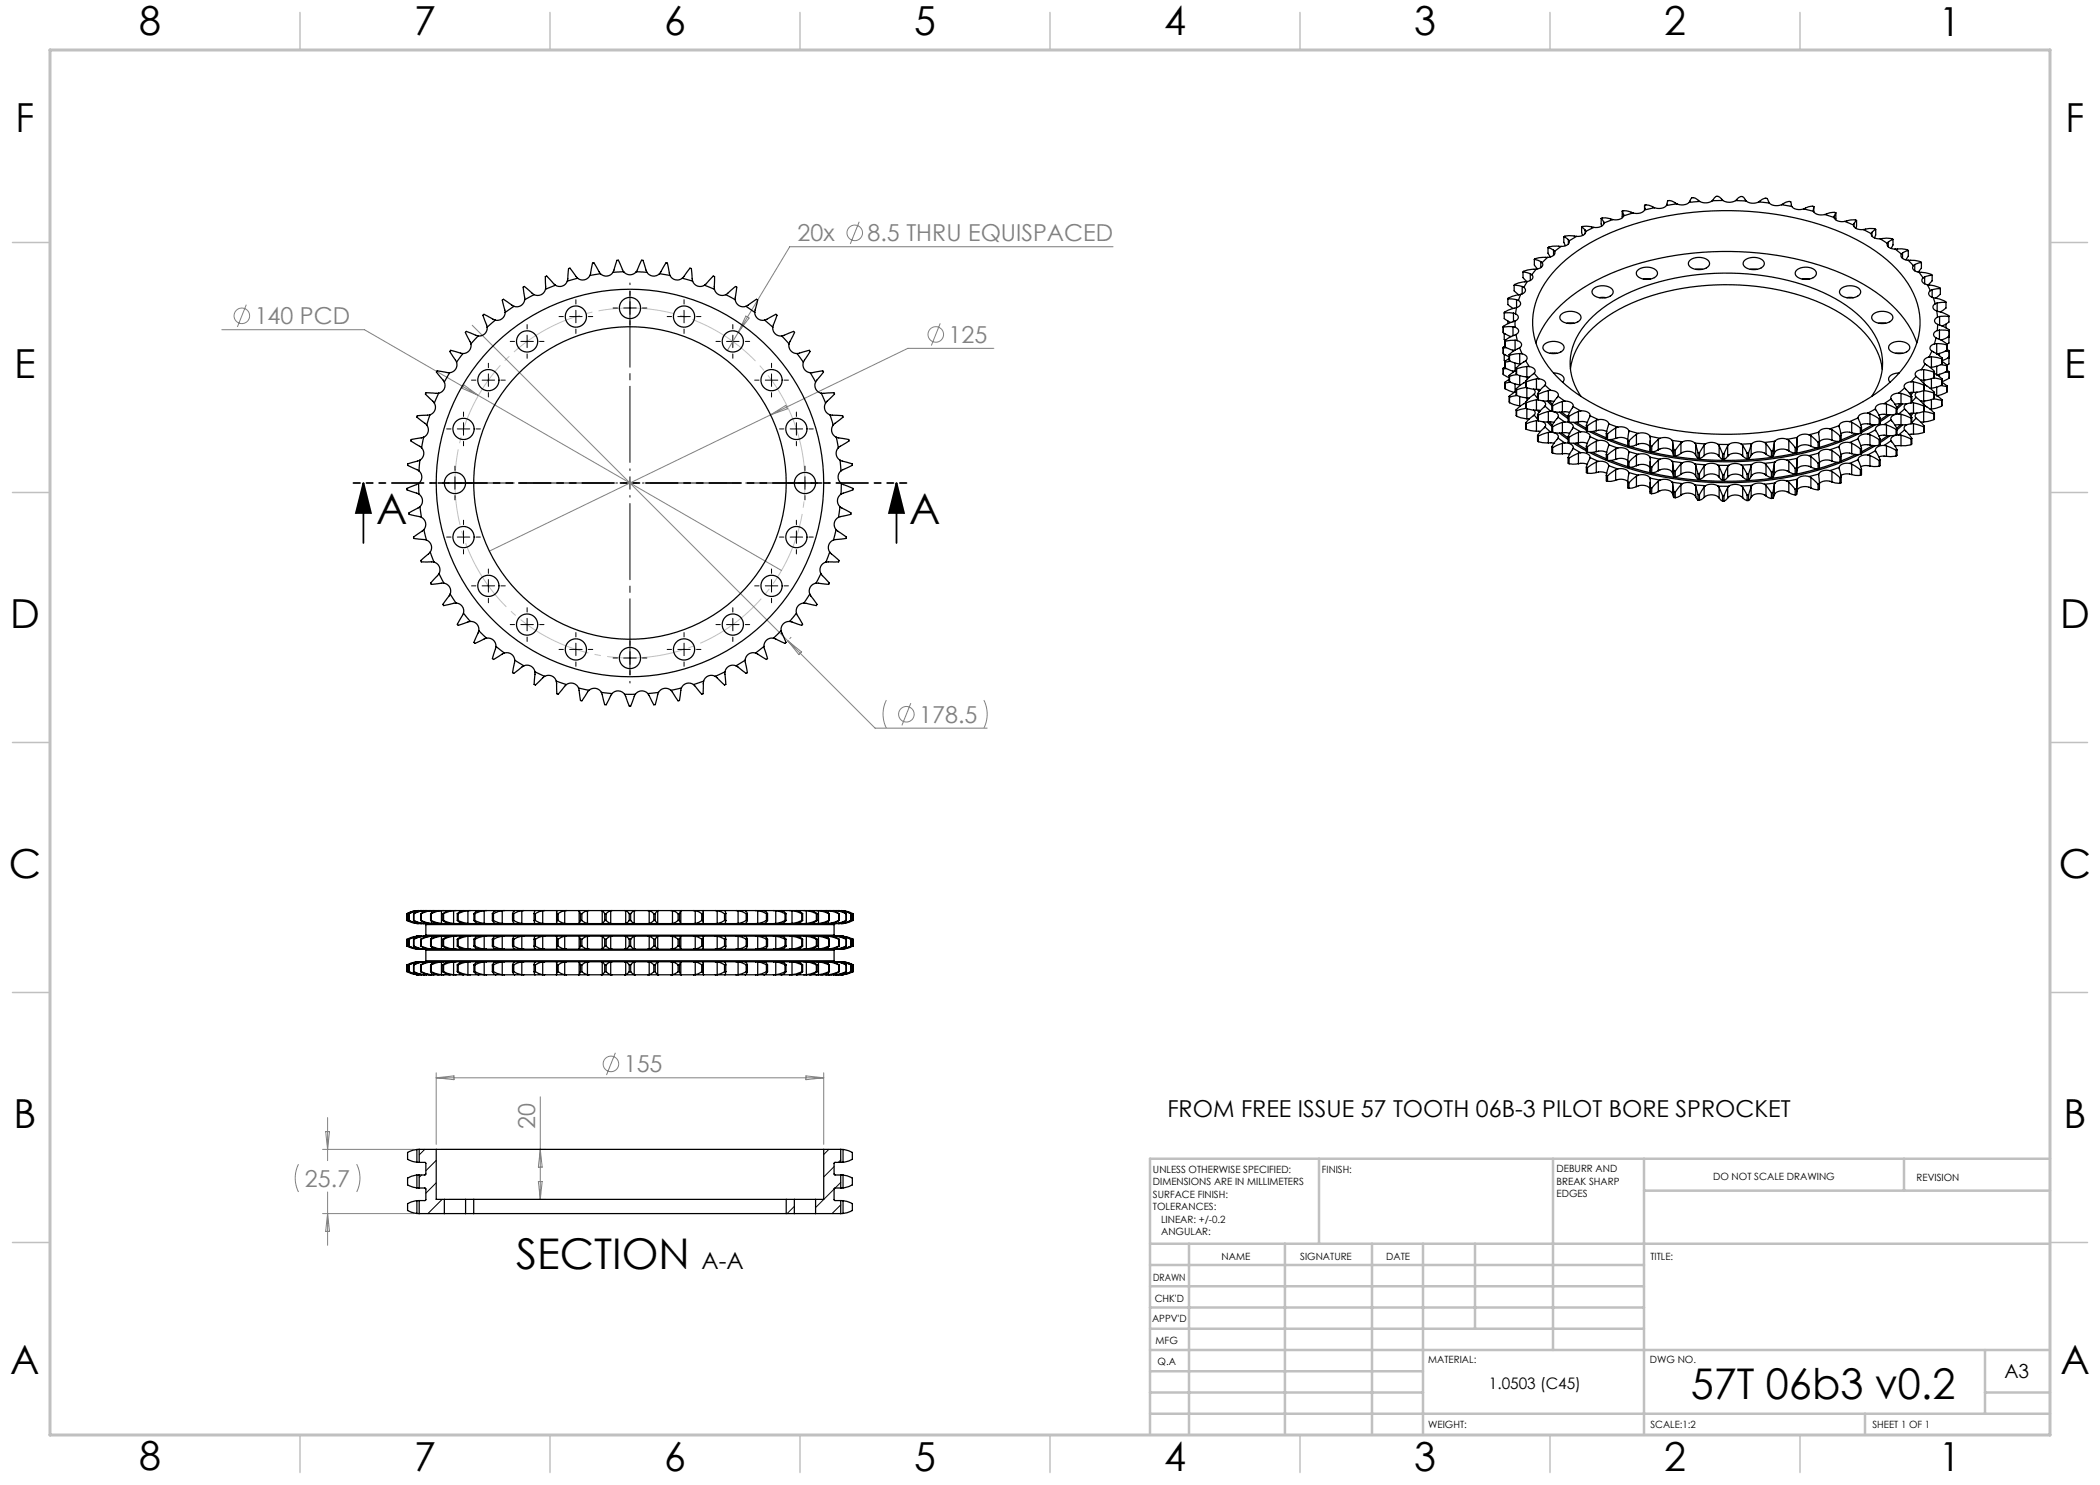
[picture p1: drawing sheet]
<svg xmlns="http://www.w3.org/2000/svg" width="420mm" height="297mm" viewBox="0 0 420 297" stroke-linecap="round" stroke-linejoin="round" font-family="sans-serif">
<defs><g id="words">
<g font-size="8.5">
<text x="75.2" y="104.7">A</text>
<text x="181.8" y="104.7">A</text>
<text x="103.2" y="253.9">SECTION</text>
<text x="338.1" y="279.7">57T 06b3 v0.2</text>
</g>
<g font-size="8">
<text x="27.8" y="7">8</text>
<text x="82.8" y="7.1">7</text>
<text x="132.8" y="7.1">6</text>
<text x="182.8" y="7.1">5</text>
<text x="232.8" y="7.1">4</text>
<text x="282.8" y="7.1">3</text>
<text x="332.8" y="7.1">2</text>
<text x="387.8" y="7.1">1</text>
<text x="3.1" y="26.4">F</text>
<text x="413.1" y="26.3">F</text>
<text x="2.9" y="75.6">E</text>
<text x="412.9" y="75.6">E</text>
<text x="2" y="125.6">D</text>
<text x="412" y="125.6">D</text>
<text x="1.8" y="175.6">C</text>
<text x="411.8" y="175.6">C</text>
<text x="2.7" y="225.6">B</text>
<text x="412.7" y="225.6">B</text>
<text x="2.1" y="274.9">A</text>
<text x="412.1" y="274.8">A</text>
<text x="27.8" y="294">8</text>
<text x="82.8" y="294.1">7</text>
<text x="132.8" y="294.1">6</text>
<text x="182.8" y="294.1">5</text>
<text x="232.8" y="294.1">4</text>
<text x="282.8" y="294.1">3</text>
<text x="332.8" y="294.1">2</text>
<text x="387.8" y="294.1">1</text>
</g>
<g font-size="4.7" fill="#808080">
<text x="159.5" y="48.3">20x</text>
<text x="173.5" y="48.3">8.5 THRU EQUISPACED</text>
<text x="50.9" y="64.9">140 PCD</text>
<text x="189.7" y="68.6">125</text>
<text x="183.8" y="144.6">178.5</text>
<text x="124.8" y="214.5">155</text>
<text x="107" y="225.8" transform="rotate(-90 107 225.8)">20</text>
<text x="61" y="237.4">25.7</text>
</g>
<g font-size="4.7">
<text x="233.5" y="223.4">FROM FREE ISSUE 57 TOOTH 06B-3 PILOT BORE SPROCKET</text>
<text x="140.3" y="253.9">A-A</text>
</g>
<text font-size="3.9" x="400.9" y="275.5">A3</text>
<text font-size="3.2" x="297.8" y="277.9">1.0503 (C45)</text>
<g font-size="2">
<text x="230.6" y="234.6">UNLESS OTHERWISE SPECIFIED:</text>
<text x="230.6" y="237.1">DIMENSIONS ARE IN MILLIMETERS</text>
<text x="230.6" y="239.6">SURFACE FINISH:</text>
<text x="264.4" y="234.6">FINISH:</text>
<text x="311.3" y="234.5">DEBURR AND</text>
<text x="311.3" y="237">BREAK SHARP</text>
<text x="311.3" y="239.5">EDGES</text>
<text x="342.6" y="236">DO NOT SCALE DRAWING</text>
<text x="383.3" y="236.2">REVISION</text>
<text x="230.6" y="242.1">TOLERANCES:</text>
<text x="232.2" y="244.6">LINEAR: +/-0.2</text>
<text x="232.2" y="247.1">ANGULAR:</text>
<text x="244.3" y="252">NAME</text>
<text x="260" y="251.9">SIGNATURE</text>
<text x="277.2" y="251.9">DATE</text>
<text x="330.1" y="251.9">TITLE:</text>
<text x="230.6" y="256.1">DRAWN</text>
<text x="230.9" y="260.3">CHK'D</text>
<text x="230.4" y="264.4">APPV'D</text>
<text x="231.1" y="268.8">MFG</text>
<text x="231.5" y="273">Q.A</text>
<text x="285.6" y="272.5">MATERIAL:</text>
<text x="330" y="272.5">DWG NO.</text>
<text x="285.6" y="285.5">WEIGHT:</text>
<text x="330.1" y="285.6">SCALE:1:2</text>
<text x="374.5" y="285.6">SHEET 1 OF 1</text>
</g>
</g></defs>
<g fill="none" stroke="#808080" stroke-width=".2">
<path d="M171.8 44.4l-1.7 4.4M222.6 49.4h-64.7l-12.4 20.7M44.4 65.9h28.5l83.4 48.2M49.3 60.9l-1.8 4.5M92.8 77l2.9 2.1-3.3-1.4zM94.4 65.1l63.1 63M149.2 63.2l.6 .4-2.1 2.9zM188 64.7l-1.7 4.4M198.8 69.7h-17.2l-27.5 13.3M154.1 83l-56.2 27.2M154.1 83l3-1.9 .4 .7zM157.5 128.1l17.5 17.5h22.4"/>
<path d="M157.5 128.1l2.8 2.3-.5 .5zM158.2 127.4l-.3 .4M177.3 140a6.3 6.3 0 0 0 0 5.6M182.2 140.6l-1.8 4.5M196.8 140a6.3 6.3 0 0 1 0 5.6M87.2 214.6v14.3M87.2 215.6h77.5M87.2 215.6l3.6-.4v.7zM108.1 219.4v20.5M123.1 210.6l-1.8 4.4M161.2 215.2l3.5 .4-3.5 .3zM164.7 214.6v14.3"/>
<path d="M59.7 232.8a6.2 6.2 0 0 0 0 5.6M64.5 229.9h18.3M65.1 226.3h.8l-.4 3.6zM65.5 223.5v8.6M65.5 238.4v10.7M71.3 232.8a6.2 6.2 0 0 1 0 5.6M88.2 229.9h20.9M89.9 239.9h19.2M107.7 236.3h.7l-.3 3.6zM108.1 229.9l.3 3.5h-.7zM64.5 242.7h18.3M65.5 242.7l.4 3.6h-.8z"/>
<circle cx="171" cy="46.6" r="1.56"/>
<circle cx="48.4" cy="63.2" r="1.56"/>
<circle cx="187.2" cy="66.9" r="1.56"/>
<circle cx="181.3" cy="142.9" r="1.56"/>
<circle cx="122.2" cy="212.8" r="1.56"/>
</g>
<path d="M72.7 96.6l1.5 6h-3zM72.7 96.6v12M179.3 96.6l1.5 6h-3zM179.3 96.6v12" fill="none" stroke="#000" stroke-width=".35"/>
<path d="M159.5 86.4a35 35 0 0 0-58.7-14.1 35 35 0 0 0 16.1 58.1 35 35 0 0 0 43.1-42.3l-.5-1.7" fill="none" stroke="#c0c0c0" stroke-width=".2" stroke-dasharray="15.2 1.3 1.3 1.3" stroke-dashoffset="2.4" stroke-linecap="butt"/>
<path d="M123.5 96.6h-37.5M126 94.1v-37.5M126 99.1v37.5M128.5 96.6h37.5" fill="none" stroke="#000" stroke-width=".2" stroke-dasharray="15.2 1.3 1.3 1.3" stroke-dashoffset="-1.6"/>
<g fill="none" stroke="#000" stroke-width=".2" stroke-dasharray="15.2 1.3 1.3 1.3">
<path d="M126 59.1v-.9M95.2 76h-.9M97.7 73.5v-.8M97.7 78.5v.9M100.2 76h.9M102.9 68.3h-.9M105.4 65.8v-.9M105.4 70.8v.9M107.9 68.3h.9M112.7 63.3h-.9M115.2 60.8v-.9M115.2 65.8v.9"/>
<path d="M117.7 63.3h.9M123.5 61.6h-.9M126 64.1v.9M128.5 61.6h.9M134.3 63.3h-.9M136.8 60.8v-.9M136.8 65.8v.9M139.3 63.3h.9M144.1 68.3h-.9M146.6 65.8v-.9M146.6 70.8v.9M149.1 68.3h.8"/>
<path d="M151.8 76h-.9M154.3 73.5v-.8M154.3 78.5v.9M156.8 76h.9M88.5 96.6h-.9M90.2 85.8h-.9M91 94.1v-.9M91 99.1v.9M92.7 83.3v-.9M92.7 88.3v.9M93.5 96.6h.9M95.2 85.8h.9"/>
<path d="M156.8 85.8h-.9M158.5 96.6h-.9M159.3 83.3v-.9M159.3 88.3v.9M161 94.1v-.9M161 99.1v.9M161.8 85.8h.9M163.5 96.6h.9M90.2 107.4h-.9M92.7 104.9v-.9M92.7 109.9v.9M95.2 117.2h-.9"/>
<path d="M95.2 107.4h.9M97.7 114.7v-.9M97.7 119.7v.8M100.2 117.2h.9M151.8 117.2h-.9M154.3 114.7v-.9M154.3 119.7v.8M156.8 107.4h-.9M156.8 117.2h.9M159.3 104.9v-.9M159.3 109.9v.9M161.8 107.4h.9"/>
<path d="M102.9 124.9h-.9M105.4 122.4v-.9M105.4 127.4v.9M107.9 124.9h.9M112.7 129.9h-.9M115.2 127.4v-.9M115.2 132.4v.9M117.7 129.9h.9M123.5 131.6h-.9M126 129.1v-.9M126 134.1v.9M128.5 131.6h.9"/>
<path d="M134.3 129.9h-.9M136.8 127.4v-.9M136.8 132.4v.9M139.3 129.9h.9M144.1 124.9h-.9M146.6 122.4v-.9M146.6 127.4v.9M149.1 124.9h.8"/>
</g>
<g fill="none" stroke="#000" stroke-width=".2">
<path d="M96.4 76h2.5M97.7 74.8v2.5M104.2 68.3h2.5M105.4 67v2.5M113.9 63.3h2.5M115.2 62.1v2.5M124.7 61.6h2.5M126 60.4v2.5M135.6 63.3h2.5M136.8 62.1v2.5M145.3 68.3h2.5M146.6 67v2.5"/>
<path d="M153.1 76h2.5M154.3 74.8v2.5M89.7 96.6h2.5M91 95.4v2.5M91.5 85.8h2.5M92.7 84.5v2.5M124.7 96.6h2.5M126 95.4v2.5M158 85.8h2.5M159.3 84.5v2.5M159.7 96.6h2.5M161 95.4v2.5"/>
<path d="M91.5 107.4h2.5M92.7 106.2v2.5M96.4 117.2h2.5M97.7 115.9v2.5M153.1 117.2h2.5M154.3 115.9v2.5M158 107.4h2.5M159.3 106.2v2.5M104.2 124.9h2.5M105.4 123.7v2.5M113.9 129.9h2.5M115.2 128.6v2.5"/>
<path d="M124.7 131.6h2.5M126 130.4v2.5M135.6 129.9h2.5M136.8 128.6v2.5M145.3 124.9h2.5M146.6 123.7v2.5M84.3 235l-.5 .5M85 229.9l-1.2 1.1M87.2 232.1l-2 2M87.2 236.6l-2 2M88.4 239.9l-2.8 2.8M165.8 229.9l-1.1 1"/>
<path d="M166.8 233.3l-2.1 2.1M166.8 237.8l-3.7 3.7M168.1 232l-.4 .5M168.1 236.5l-1.1 1.1M158.9 241.3l-1.5 1.4M168.1 241l-1.7 1.7"/>
</g>
<path d="M181.3 96.6h-110.6" fill="none" stroke="#000" stroke-width=".35" stroke-dasharray="6.3 1.3 1.3 1.3 1.3 1.3" stroke-dashoffset="5"/>
<path d="M410 231.8v55.2h-187.2" fill="none" stroke="#c0c0c0" stroke-width=".2"/>
<g fill="none" stroke="#c0c0c0" stroke-width=".5">
<path d="M263.8 231.8v17M310.6 231.8v38.2M328.8 231.8v55.2M328.8 238.1h81.2M380.8 231.8v6.3M410 231.8h-180v55.2M230 248.8h180M230 257.3h98.8M230 253h98.8M237.8 248.8v38.2M257 248.8v38.2M274.4 248.8v38.2"/>
<path d="M284.6 248.8v38.2M295 248.8v17M230 265.8h98.8M230 261.5h98.8M230 278.5h54.6M230 274.3h54.6M230 270h180M397 278.5h13M397 270v12.8M230 282.8h180M373 282.8v4.2"/>
</g>
<g fill="none" stroke="#c0c0c0" stroke-width=".3">
<path d="M60 2.5v7.5M110 2.5v7.5M160 2.5v7.5M210 2.5v7.5M260 2.5v7.5M310 2.5v7.5M360 2.5v7.5M2.5 48.5h7.5M410 48.5h7.5M2.5 98.5h7.5M410 98.5h7.5M2.5 148.5h7.5"/>
<path d="M410 148.5h7.5M2.5 198.5h7.5M410 198.5h7.5M2.5 248.5h7.5M410 248.5h7.5M60 287v7.5M110 287v7.5M160 287v7.5M210 287v7.5M260 287v7.5M310 287v7.5M360 287v7.5"/>
</g>
<path d="M10 10h400v277h-400z" fill="none" stroke="#c0c0c0" stroke-width=".6"/>
<path d="M179.3 96.6l1.5 6h-3zM72.7 96.6l1.5 6h-3z" fill="#000"/>
<g fill="none" stroke="#000" stroke-width=".25">
<path d="M104.9 59.9a1.6 1.6 0 0 1-2.1 1.4M106.8 58.9l-1.9-1.6-.2 .1 .2 2.5M106.8 58.9l-1.9 1M109.1 57.9a1.6 1.6 0 0 1-2.3 1M111.1 57l-1.8-1.8-.2 .1v2.6M111.1 57l-2 .9M113.5 56.2a1.6 1.6 0 0 1-2.4 .8M115.5 55.6l-1.6-2-.2 .1-.2 2.5M115.5 55.6l-2 .6M118 55.1a1.6 1.6 0 0 1-2.5 .5M120.1 54.7l-1.4-2.1h-.2l-.5 2.5M120.1 54.7l-2.1 .4"/>
<path d="M122.6 54.5a1.6 1.6 0 0 1-2.5 .2M124.7 54.4l-1.1-2.3h-.2l-.8 2.4M124.7 54.4l-2.1 .1M124.7 54.4a1.6 1.6 0 0 0 2.6 0M127.3 54.4l2.1 .1M127.3 54.4l1.1-2.3h.2l.8 2.4M129.4 54.5a1.6 1.6 0 0 0 2.5 .2M131.9 54.7l1.4-2.1h.2l.5 2.5M131.9 54.7l2.1 .4M134 55.1a1.6 1.6 0 0 0 2.5 .5M136.5 55.6l1.6-2 .2 .1 .2 2.5M136.5 55.6l2 .6"/>
<path d="M138.5 56.2a1.6 1.6 0 0 0 2.4 .8M140.9 57l1.7-1.8 .2 .1h.1v2.6M140.9 57l2 .9M142.9 57.9a1.6 1.6 0 0 0 2.3 1M145.2 58.9l1.9-1.6 .2 .1-.3 2.5M145.2 58.9l1.8 1M147 59.9a1.6 1.6 0 0 0 2.2 1.4M301.6 59.8l1.7 .1M301.6 59.8v1.1l1 .8M302.8 57.1l1.6 .2M302.8 57.1v1.1l.9 .7M303.3 59.9l.4 .2"/>
<path d="M303.3 59.9v1.6M304.1 58.9l-.4 1.2M304.1 58.9l-1.7 .4-.8 .3v.2M304.4 57.3l.4 .2M304.4 57.3v1.5M304.6 54.4l1.5 .3M304.6 54.4v1.1l.8 .8M304.8 57.5a.8 .8 0 0 1 .2 .9 .8 .8 0 0 1-.9 .5M305.5 56.3l-.7 1.2M305.5 56.3l-1.8 .3-.9 .5M306.1 54.7l.3 .3M306.1 54.7v1.4"/>
<path d="M306.4 55a.75 .75 0 0 1 .1 .8 .75 .75 0 0 1-.7 .4l-.3 .1M306.9 51.9l1.3 .4M306.9 51.9v1.1l.6 .8M307.3 53.8l-.9 1.2M307.3 53.8l-1.8 .2-.9 .4M308.2 52.3l.2 .2M308.2 52.3v1.2M308.4 52.5a.82 .82 0 0 1 0 .9 .82 .82 0 0 1-.8 .4h-.3M309.5 51.5l-1.1 1M309.5 51.5h-1.7l-.9 .4M309.6 49.5l1.1 .5M309.6 49.5v1.1l.5 .8"/>
<path d="M310.7 50l.2 .3M310.7 50v1.1M310.9 50.3a.92 .92 0 0 1-1 1.1l-.4 .1M311.3 53.8a38.6 38.6 0 0 1 18.7-9.9 63.2 63.2 0 0 1 38.5 2.7 28.9 28.9 0 0 1 13.1 10.1 13.9 13.9 0 0 1-.7 16.6 32 32 0 0 1-15.5 10.3 63.2 63.2 0 0 1-43.4-1.2 28.9 28.9 0 0 1-13-10.1 13.9 13.9 0 0 1 .6-16.6zM312.2 49.3l-1.3 1M312.2 49.3l-1.6-.1-1 .3M312.8 47.4l.9 .5M312.8 47.4v1.1l.3 .6M313.7 47.9l.1 .3M313.7 47.9v.9M313.8 48.2a1.25 1.25 0 0 1-1.6 1.1M315.3 47.3l-1.5 .9"/>
<path d="M315.3 47.3l-1.6-.2-.9 .3M316.3 45.4l.7 .6M316.3 45.4l.2-.1a4.2 4.2 0 0 1 2.3 .2M316.3 45.4v1.1l.2 .6M317 46l.1 .3M317 46v.7M317.1 46.3a1.44 1.44 0 0 1-1.8 1M318.6 57.8a2.84 2.84 0 0 1 4 .3 1.43 1.43 0 0 1-1.7 1.5 2.25 2.25 0 0 1-2.5-1.1zM318.8 45.5l-1.7 .8M319.8 59.5h1.4M320.2 43.7l.5 .6M320.2 43.7l.2-.1a3.8 3.8 0 0 1 2.2 .3"/>
<path d="M320.2 43.7l.1 1.5M320.7 44.3l.1 .3M320.7 44.3v.5M320.8 44.6a1.64 1.64 0 0 1-2 .9M322.6 43.9l-1.8 .7M324.4 42.2l.3 .7M324.4 42.2h.2a3.3 3.3 0 0 1 2 .4M324.4 42.2l.1 1.3M324.7 42.9v.3M324.7 42.9v.2M324.7 43.2a1.84 1.84 0 0 1-2.1 .7M326.6 42.6l-1.9 .6"/>
<path d="M327.5 54.1a2.84 2.84 0 0 1 3.9 .3 1.43 1.43 0 0 1-1.6 1.5 2.25 2.25 0 0 1-2.5-1.1zM328.7 55.8h1.4M328.9 41.2v.7M328.9 42a2.03 2.03 0 0 1-2.3 .6M329 41.7l-.1 .3M329 41.7v.1M330.9 41.5l-2 .5M330.9 41.5l-1.2-.5h-.5h-.3l.1 .7M333.3 41.1a2.2 2.2 0 0 1-2.4 .4M335.4 40.8l-2.1 .3M335.4 40.8l-1.1-.6-.5-.1-.3 .1-.2 .9M337.8 40.5a2.33 2.33 0 0 1-2.4 .3"/>
<path d="M337.9 52.1a2.84 2.84 0 0 1 4 .3 1.43 1.43 0 0 1-1.7 1.5 2.25 2.25 0 0 1-2.5-1zM339.1 53.9h1.4M339.9 40.3l-2.1 .2M339.9 40.3l-.8-.6-.5-.2-.3 .1-.5 .9M342.5 40.1a2.4 2.4 0 0 1-2.6 .2M344.6 40.1h-2.1M344.6 40.1a2.43 2.43 0 0 0 2.5 0M344.6 40.1l-.7-.7-.4-.1-.6 .2-.4 .6M347.1 40.1l2.1 .1M347.1 40.1l.6-.6 .7-.2 .3 .2 .5 .7M348.9 52.1a2.84 2.84 0 0 1 3.9 .3 1.43 1.43 0 0 1-1.7 1.5 2.25 2.25 0 0 1-2.5-1zM349.2 40.2a2.39 2.39 0 0 0 2.5 .2"/>
<path d="M350.1 53.9h1.3M351.7 40.4l2.2 .2M351.7 40.4l.8-.5 .7-.2 .3 .2 .4 .7M353.9 40.6a2.3 2.3 0 0 0 2.4 .3M356.3 40.9l2.1 .4M356.3 40.9l.8-.4 .8-.2h.2l.3 1M358.4 41.3a2.16 2.16 0 0 0 2.3 .5M359.3 54.1a2.84 2.84 0 0 1 3.9 .3 1.43 1.43 0 0 1-1.7 1.5 2.25 2.25 0 0 1-2.4-1.1zM360.5 55.8h1.3M360.7 41.8l2 .5M362.7 42.1v.2M362.7 42.3a1.99 1.99 0 0 0 2.3 .6"/>
<path d="M362.8 41.3l-1.1 .1-1 .4M362.8 41.3l-.1 .7M362.8 41.3v1.1M365 42.9l1.8 .6M366.8 43.5a1.79 1.79 0 0 0 2.2 .8M366.8 43.2v.3M366.8 43.2v.4M367.2 42.6l-1.2-.1-1 .4M367.2 42.6l-.4 .6M367.2 42.6l-.1 1.3M368.1 57.8a2.84 2.84 0 0 1 4 .3 1.43 1.43 0 0 1-1.7 1.5 2.25 2.25 0 0 1-2.5-1.1zM369 44.3l1.7 .7"/>
<path d="M369.3 59.5h1.4M370.7 45a1.59 1.59 0 0 0 2 .9M370.8 44.7l-.1 .3M370.8 44.7v.6M371.3 44.1l-1.2-.1-1.1 .3M371.3 44.1l-.5 .6M371.3 44.1l-.1 1.6M372.7 45.9l1.6 .8M374.3 46.7a1.39 1.39 0 0 0 1.7 1.1M374.4 46.5l-.1 .2M374.4 46.5v.7M375.1 45.9l-1.2-.2-1.2 .2"/>
<path d="M375.1 45.9l-.7 .6M375.1 45.9v1.1l-.2 .6M376 47.8l1.5 .9M376 47.8l1.3-.2 1.3 .3M377.5 48.7a1.21 1.21 0 0 0 1.5 1.1M377.6 48.4l-.1 .3M377.6 48.4v1M378.6 47.9l-1 .5M378.6 47.9v1.1l-.4 .7M379 49.8l1.3 1M379 49.8h1.4l1.3 .3M380.3 50.8a.89 .89 0 0 0 1 1.2l.3 .1"/>
<path d="M380.5 50.6l-.2 .2M380.5 50.6v1.1M381.6 52.1l1.1 1M381.6 52.1h1.4l1.3 .4M381.7 50.1l-1.2 .5M381.7 50.1v1.1l-.5 .8M382.7 53.1a.8 .8 0 0 0 0 .9 .8 .8 0 0 0 .7 .4h.4M382.9 52.9l-.2 .2M382.9 52.9v1.3M383.8 54.4l.8 1.2M383.8 54.4l1.3 .2 1.2 .3 .1 .2M384.3 52.5l-1.4 .4"/>
<path d="M384.3 52.5v1.1l-.7 .8M384.6 55.6a.74 .74 0 0 0-.2 .8 .74 .74 0 0 0 .7 .5h.4M384.9 55.4l-.3 .2M384.9 55.4v1.4M385.5 56.9l.6 1.2M385.5 56.9l1.3 .2 1.2 .5 .1 .1M386.1 58.1a.79 .79 0 0 0-.3 1 .79 .79 0 0 0 .9 .4M386.4 55.1l-1.5 .3M386.4 55.1v1.1l-.8 .8M386.4 58l-.3 .1M386.4 58v1.5M386.7 59.5l.3 1.3"/>
<path d="M386.7 59.5l1.3 .3 1.1 .5 .1 .2M388.1 57.7l-1.7 .3M388.1 57.7v1.1l-1 .8M87.7 78.6h-2.6v.2l1.8 1.8M87.7 78.6l-.8 2M88.9 76.4a1.6 1.6 0 0 1-1.2 2.2M89.9 74.5l-2.5-.3-.1 .2 1.6 2M89.9 74.5l-1 1.9M91.3 72.4a1.6 1.6 0 0 1-1.4 2.1M92.6 70.7l-2.5-.6-.1 .2 1.3 2.1M92.6 70.7l-1.3 1.7M94.2 68.8a1.6 1.6 0 0 1-1.6 1.9"/>
<path d="M95.6 67.2l-2.3-.9-.2 .1 1.1 2.4M95.6 67.2l-1.4 1.6M97.4 65.4a1.6 1.6 0 0 1-1.8 1.8M99 64l-2.2-1.1-.2 .1 .8 2.4M99 64l-1.6 1.4M101 62.5a1.6 1.6 0 0 1-2 1.5M102.8 61.3l-2.1-1.4h-.1l-.1 .1 .5 2.5M102.8 61.3l-1.8 1.2M149.2 61.3l2.1-1.4h.1l.1 .1-.6 2.5M149.2 61.3l1.7 1.2M150.9 62.5a1.6 1.6 0 0 0 2 1.5M152.9 64l2.3-1.1 .1 .1-.7 2.4"/>
<path d="M152.9 64l1.7 1.4M154.6 65.4a1.6 1.6 0 0 0 1.8 1.8M156.4 67.2l2.3-.9 .2 .2-1.1 2.3M156.4 67.2l1.4 1.6M157.8 68.8a1.6 1.6 0 0 0 1.6 1.9M159.4 70.7l2.5-.6 .1 .1-1.3 2.2M159.4 70.7l1.3 1.7M160.7 72.4a1.6 1.6 0 0 0 1.3 2.1M162 74.5l2.6-.3 .1 .2-1.6 2M162 74.5l1.1 1.9M163.1 76.4a1.6 1.6 0 0 0 1.2 2.2M164.3 78.6l2.5-.1 .1 .2v.1l-1.8 1.8"/>
<path d="M164.3 78.6l.8 2M300.7 65.3v.1l1.9-.1M300.7 66.4v.2M300.7 69.5v.1l.6-.1M300.7 70.6v.1M300.7 73.6v.2l.6-.1M300.7 74.7v.2M300.7 65.3v1.3M300.7 69.5v1.2M300.7 73.6v1.3M300.7 66.6l1.5 .7M300.7 70.7l1.1 .7"/>
<path d="M300.7 74.9l1.1 .6M300.8 62.6h1.9M300.8 62.6v1.1l1.3 .8M301 69.2v.2M301 77.6v.1M301 68.1v1.3M301 72.3v1.3M301 76.5v1.2M301 69.2l-.3 .3M301 66.8h-.2v1.1l.3 .2M301 71h-.2v1.1l.3 .1M301 69.4l1.9 .7"/>
<path d="M301 73.6l1.9 .7M301 73.6v-.2l-.3 .2M301 77.7l1.9 .8M301.6 64.2v.5M301.8 70.9l.1 .2M301.8 70.9l.1 1.3M301.8 75.1l.1 .1M301.8 75.1l.1 1.3M301.8 79.3l.1 .1M301.8 71.7l-.8 .6M301.8 79.3l.1 1.2M301.8 75.9l-.8 .6"/>
<path d="M301.9 71.1v1.1M301.9 75.2v1.2M301.9 79.4v1.1M302.1 72.3l-1.1 .1v-.1M302.1 76.4l-1.1 .2v-.1M302.6 65.3l.4 .1M302.6 65.3v1.8M302.6 70v.3M302.6 74.2v.3M302.7 62.6l.4 .2M302.7 62.6v1.7M303 64.2v1.2"/>
<path d="M303 64.2l-1.6 .6-.7 .5M303 68l.5 .1M303 68l-2 .3v-.2M303 68v2M303 72.6v1.6M303 76.8v1.6M303 65.4a.74 .74 0 0 1 .7 .7 .74 .74 0 0 1-.5 .8M303.1 62.8a.74 .74 0 0 1 .6 .7 .74 .74 0 0 1-.7 .7M303.2 66.9l.3 1.2M303.2 66.9l-1.5 .7-.7 .5M303.2 73.6l.1 .2M303.2 73.6l.1 1.3"/>
<path d="M303.2 77.8l.1 .2M303.2 77.8l.1 1.3M303.2 74.1l-1.4 1M303.2 78.3l-1.4 1M303.3 61.5l-.2 1.3M303.3 61.5l-1.6 .5-.8 .4-.1 .2M303.3 74.9l-1.4 .3M303.3 79.1l-1.4 .3M303.3 74.9l2.1 .5M303.3 79.1l2.1 .5M303.3 73.8v1.1M303.3 78v1.1"/>
<path d="M303.5 68.1a.77 .77 0 0 1 .8 .6 .77 .77 0 0 1-.4 .9M303.7 60.1a.76 .76 0 0 1 .4 .9 .76 .76 0 0 1-.8 .5M303.9 69.6l.5 1.2M303.9 69.6l-1.4 .7-.7 .6M303.9 70.7l.5 .1M303.9 70.7l-2 .4M303.9 70.7v2.1l-2-.6M303.9 75.1v1.9l-2-.6M303.9 79.3v1.9M304.4 70.8l.6 .2a.66 .66 0 0 1 .1 1.2M305.1 76.2l.2 .2M305.1 76.2v1.2l.2 .1"/>
<path d="M305.1 72.2l.8 1.1M305.1 72.2l-1.9 1.4M305.1 76.3l-1 .7-.9 .8M305.2 75.4l.2 .4M305.2 79.5l.2 .5M305.2 77.5l-1.9 .5M305.3 77.5l2 .4M305.3 76.4v1.1M305.4 75.4h.5M305.4 73.3h.5M305.4 73.3l-2.1 .5M305.4 79.6h.5"/>
<path d="M305.4 73.3v2.1M305.4 77.5v2.1M305.9 73.3l.8 .4a.63 .63 0 0 1 .1 1M306.7 77.8a.63 .63 0 0 1 .1 1M306.8 74.7l1 1.1M306.8 74.7l-1.7 1.5M306.8 78.8l-1.7 1.6M306.8 78.8l.7 .8M307.2 68.6a21.3 21.3 0 0 1 9.4-11 54 54 0 0 1 27.7-7.3 56.9 56.9 0 0 1 28.4 6.5 22.4 22.4 0 0 1 10.7 11.8M307.3 77.9h.5M307.3 75.8l-2 .6M307.3 80l-2 .6"/>
<path d="M307.3 75.8v2.1M307.3 80v2.1M307.5 77.9l.3 .4M307.5 78.7l.2 .2M307.5 78.7v1.1l.2 .2M307.6 79.9l-.3 .1M307.7 80l2 .2M307.7 78.9v1.1M307.8 75.8l.9 .3a.67 .67 0 0 1 .3 .9M307.8 75.8h-.5M307.8 77.9h.3M307.8 77.9l.2 .2"/>
<path d="M308.8 68.9a2.84 2.84 0 0 1 4 .3 1.43 1.43 0 0 1-1.7 1.5 2.25 2.25 0 0 1-2.5-1zM309 77l1.2 1.1M309 77l-1.5 1.7M309.7 78.1l-2 .8M309.7 78.1v2.1M310 70.7h1.4M310.2 78.1a1.13 1.13 0 0 1 1.4 1.2M310.2 78.1h-.5M310.7 74.6a1.94 1.94 0 0 1 2.1 1.2l-.3 .7M311.6 79.3l1.4 .9M311.6 79.3l-1.2 1.7M312.2 62.9a2.84 2.84 0 0 1 4 .3 1.43 1.43 0 0 1-1.7 1.5 2.25 2.25 0 0 1-2.5-1.1z"/>
<path d="M313.4 64.6h1.4M314.1 73.8a14.6 14.6 0 0 1 6.4-9.8 41.2 41.2 0 0 1 22.5-7 46.5 46.5 0 0 1 24.1 5.1 17.9 17.9 0 0 1 9 9.9l.4 1.8M316.2 79.3a11.3 11.3 0 0 1 .8-14.4 28.7 28.7 0 0 1 14.9-8.5 50.9 50.9 0 0 1 32.7 2.1 21.3 21.3 0 0 1 10.8 9.3 11 11 0 0 1-1.1 11.5M374.6 62.9a2.84 2.84 0 0 1 3.9 .3 1.43 1.43 0 0 1-1.7 1.5 2.25 2.25 0 0 1-2.5-1.1zM375.8 64.6h1.3M378 68.9a2.84 2.84 0 0 1 3.9 .3 1.43 1.43 0 0 1-1.7 1.5 2.25 2.25 0 0 1-2.5-1zM378.2 79.8l-1.4 .9M378.2 79.8l1.2 1.8M379.1 70.7h1.4M379.7 78.6a1.17 1.17 0 0 0-1.5 1.2M379.7 78.6l.5 .1M379.8 74.6a2.03 2.03 0 0 0-2.1 1.1l.3 .8"/>
<path d="M380.2 78.7l2 .8M380.2 78.7v2.1M380.9 77.6l-1.2 1M380.9 77.6l1.5 1.7M382.2 79.5v1.1M382.2 76.4l-.7 .1-.5 .3a.6 .6 0 0 0-.1 .8M382.2 76.4h.5M382.3 78.5l-.3 .3M382.4 79.3l-.2 .2M382.4 79.3v1.1l-.2 .2M382.6 78.5l-.4 .5M382.7 78.5h-.9"/>
<path d="M382.7 76.4l2 .6M382.7 76.4v2.1M383.2 75.3l-1 1.1M383.2 75.3l1.7 1.6M383.2 79.4l1.7 1.7M383.2 79.4l-.8 1M383.4 78.4v.1a.64 .64 0 0 0-.2 .9M384.2 73.9l-.8 .4a.64 .64 0 0 0-.2 1M384.3 76l-.1 .1M384.7 77v3.2M384.7 73.9l2.1 .5M384.7 78.1l2.1 .5"/>
<path d="M384.7 73.9v2.1M384.7 76l-.5 .1M384.7 73.9h-.5M384.9 76.9l-.2 .1M384.9 76.9v1.1l-.2 .1-2 .4M385 76l-.2 .2a.61 .61 0 0 0 .2 .8M385 72.8l-.8 1.1M385 72.8l1 .7 .9 .8M385 77l1.9 1.5M385 77l-.1 .2M385.8 71.4l-.8 .4a.62 .62 0 0 0 0 1M386.3 71.4l2 .3"/>
<path d="M386.3 71.4v2.1M386.3 75.7v1.9M386.3 79.9v1.9M386.3 73.5h-.2M386.3 71.4h-.5M386.3 77.6l-.3 .1M386.4 70.2l-.6 1.2M386.4 70.2l1.1 .6 .9 .8M386.8 75.6l-2.1 .4M386.8 79.7l-2.1 .5M386.8 74.4v1.2M386.8 78.6v1.1"/>
<path d="M386.8 75.6l1.5 .3M386.8 79.8l1.5 .3M386.9 68.8a.78 .78 0 0 0-.8 .5 .78 .78 0 0 0 .3 .9M386.9 74.3l-.1 .1M386.9 74.3l-.1 1.3M386.9 78.5l-.1 .1M386.9 78.5l-.1 1.2M386.9 74.7l1.5 1.1M386.9 78.9l1.5 1M387 60.8a.75 .75 0 0 0-.4 .8 .75 .75 0 0 0 .7 .6M387.2 67.6l-.3 1.2M387.2 67.6l1.2 .5 1 .7"/>
<path d="M387.3 68.7l2.1 .3M387.3 68.7l-.4 .1M387.3 68.7v2.1M387.3 73.2v1.7M387.3 77.4v1.7M387.3 62.2l.2 1.2M387.3 62.2l1.3 .4 1.2 .5v.2M387.4 60.6l-.4 .2M387.4 60.6v1.6M387.4 66.1a.75 .75 0 0 0-.7 .6 .75 .75 0 0 0 .5 .9M387.5 63.4a.74 .74 0 0 0-.6 .8 .74 .74 0 0 0 .6 .7M387.5 64.9l-.1 1.2"/>
<path d="M387.5 64.9l1.3 .4 1.1 .7M387.9 66l-.5 .1M387.9 66v1.9M387.9 70.7v.4M387.9 74.9v.4M387.9 63.3h1.9M387.9 63.3l-.4 .1M387.9 63.3v1.7M388.2 72.9l1.2 .3M388.2 77.1l1.2 .2M388.3 72.9l-2 .6M388.3 77l-2 .6"/>
<path d="M388.3 71.7v1.2M388.3 75.9v1.1M388.4 71.6l-.1 .1M388.4 71.6l-.1 1.3M388.4 75.8l-.1 .1M388.4 75.8l-.1 1.2M388.4 79.9l-.1 .2M388.4 72.3l1 .7M388.4 79.9l-.1 1.3M388.4 76.5l1 .7M389.2 60.5l-1.8 .1M389.2 60.5v1.1l-1.1 .8"/>
<path d="M389.2 64.8v.8M389.4 70.1l-2.1 .7M389.4 74.3l-2.1 .7M389.4 78.4l-2.1 .8M389.4 69v1.1M389.4 73.2v1.1M389.4 77.3v1.1M389.4 68.8v.2M389.4 68.8v1.3M389.4 73v.2M389.4 73v1.3M389.4 77.2v.1"/>
<path d="M389.4 77.2v1.2M389.4 69.9l.5 .3M389.4 74.1l.5 .2M389.5 67.4l.3 .1M389.5 71.6l.3 .1M389.8 67.3v.2M389.8 71.5v.2M389.8 63.3v1.1l-1.4 .8M389.8 71.7v1.1l-.4 .2M389.8 67.5v1.1l-.4 .3M389.8 67.3l-1.6 .7M389.8 71.4l-1.4 .7"/>
<path d="M389.8 75.6l-1.4 .7M389.9 66l-.1 .1-1.9-.1M389.9 67.1l-.1 .2M389.9 70.2l-.1 .1-.7-.1M389.9 71.3l-.1 .1M389.9 74.3l-.1 .2-.7-.1M389.9 75.5l-.1 .1M389.9 66l-.1 1.3M389.9 70.2l-.1 1.2M389.9 74.3l-.1 1.3M83.7 96.7l-2.3 1.1v.2l2.4 .8M83.7 96.7l.1 2.1"/>
<path d="M83.8 98.8a1.6 1.6 0 0 1 .2 2.5M83.8 94.2a1.6 1.6 0 0 1-.1 2.5M84 92l-2.5 .8v.2l2.3 1.2M84 92l-.2 2.2M84.3 89.6a1.6 1.6 0 0 1-.3 2.4M84.7 87.4l-2.5 .5v.2l2.1 1.5M84.7 87.4l-.4 2.2M85.3 85a1.6 1.6 0 0 1-.6 2.4M86 83l-2.5 .1-.1 .2v.1l1.9 1.6M86 83l-.7 2M86.9 80.6a1.6 1.6 0 0 1-.9 2.4M165.1 80.6a1.6 1.6 0 0 0 .9 2.4"/>
<path d="M166 83l2.6 .2v.2l-2 1.6M166 83l.6 2M166.6 85a1.6 1.6 0 0 0 .7 2.4M167.3 87.4l2.5 .5v.1v.2l-2.1 1.4M167.3 87.4l.4 2.2M167.7 89.6a1.6 1.6 0 0 0 .3 2.4M168 92l2.4 .8 .1 .1v.2l-2.3 1.1M168 92l.2 2.2M168.2 94.2a1.6 1.6 0 0 0 .1 2.5M168.2 98.8a1.6 1.6 0 0 0-.2 2.5M168.3 96.7l2.3 1v.1v.2l-2.4 .8M168.3 96.7l-.1 2.1"/>
<path d="M301.9 80.5l2 .7M303.2 82l.1 .1M303.2 82l.1 1.3M303.3 83.3l2.1 .5M303.3 82.1v1.2M303.9 81.2h.2M305.1 80.4l.2 .2M305.1 80.4v1.1l.2 .2M305.1 84.6l.2 .1M305.1 84.6v1.1l.2 .2M305.1 80.5l-1 .7-.9 .8M305.2 81.7l-1.9 .4"/>
<path d="M305.3 81.7l2 .4M305.3 85.9l2 .3M305.3 80.6v1.1M305.3 84.7v1.2M305.4 81.7v2.1M305.4 83.8h.5M306.7 82a.63 .63 0 0 1 .1 1M306.8 83l-1.7 1.6M306.8 83l.7 .8M307.3 82.1h.5M307.3 84.1l-2 .6M307.3 84.1v2.1"/>
<path d="M307.3 86.2l.8 .1M307.5 82.1l.3 .4M307.5 82.9l.2 .1M307.5 82.9v1.1l.2 .2M307.5 87.1l.2 .1M307.5 87.1v1.1l.2 .1M307.6 84.1h-.3M307.7 84.2l2 .2M307.7 88.3l2 .3M307.7 83v1.2M307.7 87.2v1.1M307.8 82.1h.3"/>
<path d="M307.8 82.1l.2 .2M308.6 80.2h.1a.67 .67 0 0 1 .3 1M308.6 84.3l.1 .1a.67 .67 0 0 1 .3 1M309 81.2l1.2 1.1M309 85.4l1.2 1M309 81.2l-1.5 1.7M309 85.4l-1.5 1.7M309.5 80.2l.9 .9M309.5 84.4l.9 .9M309.7 80.2l1.1 .1M309.7 84.4l1.1 .1M309.7 82.3l-2 .7"/>
<path d="M309.7 88.6l1.1 .1M309.7 86.5l-2 .7M309.7 82.3v2.1M309.7 86.5v2.1M309.8 80.2l.7 .6M309.8 84.4l.6 .6M310.2 82.3a1.13 1.13 0 0 1 1.4 1.1M310.2 86.4a1.13 1.13 0 0 1 1.4 1.2M310.2 82.3h-.5M310.2 86.4l-.5 .1M310.4 81l.1 .2M310.4 81v1.1l.1 .2"/>
<path d="M310.4 85.2l.1 .1M310.4 85.2v1.1l.1 .2M310.4 89.4l.1 .1M310.4 89.4v1.1l.1 .1M310.5 82.3l2 .1M310.5 86.5l2 .1M310.5 90.6l2 .2M310.5 81.2v1.1M310.5 85.3v1.2M310.5 89.5v1.1M311.6 83.4l1.4 1M311.6 87.6l1.4 1"/>
<path d="M311.6 83.4l-1.2 1.8M311.6 87.6l-1.2 1.8M311.9 82.4l1.7 1.3M311.9 86.6l1.7 1.3M312.3 82.4l1.3 1M312.3 86.6l1.3 1M312.5 82.4l1.4 .1M312.5 80.3l-2 .9M312.5 86.6l1.4 .1M312.5 84.5l-2 .8M312.5 90.8l1.4 .1M312.5 88.7l-2 .8"/>
<path d="M312.5 80.3v2.1M312.5 84.5v2.1M312.5 88.7v2.1M313 80.2a1.3 1.3 0 0 1 1.6 1.1M313 84.4a1.3 1.3 0 0 1 1.6 1.1M313 88.6a1.3 1.3 0 0 1 1.6 1.1M313 80.2l-.5 .1M313 84.4l-.5 .1M313 88.6l-.5 .1M313.6 83.2l.2 .1M313.6 83.2v1.1l.2 .1M313.6 87.3l.2 .2"/>
<path d="M313.6 87.3v1.1l.2 .2M313.6 91.5l.2 .1M313.6 91.5v1.1l.2 .1M313.8 83.3v1.1M313.8 87.5v1.1M313.8 91.6v1.1M314.6 81.3l1.5 .9M314.6 85.5l1.5 .9M314.6 89.7l1.5 .8M314.6 81.3l-1 1.9M314.6 85.5l-1 1.8M314.6 89.7l-1 1.8"/>
<path d="M314.7 84.5l2.6 1.5M314.7 88.7l2.6 1.5M315.2 84.5l2.1 1.2M315.2 88.6l2.1 1.2M315.7 84.4l.8-.1 1 .2M315.7 82.3l-1.9 1M315.7 84.4h-1.9M315.7 88.6l.8-.1 1 .2M315.7 86.5l-1.9 1M315.7 88.6h-1.9M315.7 92.7h.8l1 .2M315.7 90.6l-1.9 1"/>
<path d="M315.7 92.7h-1.9M315.7 82.3v2.1M315.7 86.5v2.1M315.7 90.6v2.1M316.1 82.2a1.49 1.49 0 0 1 1.9 .9M316.1 86.4a1.49 1.49 0 0 1 1.9 .9M316.1 90.5a1.49 1.49 0 0 1 1.9 1M316.1 82.2l-.4 .1M316.1 86.4l-.4 .1M316.1 90.5l-.4 .1M317.3 85.1l.2 .1M317.3 85.1v1.1l.2 .1"/>
<path d="M317.3 89.2l.2 .1M317.3 89.2v1.1l.2 .2M317.3 93.4l.2 .1M317.3 93.4v1.1l.2 .1M317.5 85.2v1.1M317.5 89.3v1.2M317.5 93.5v1.1M317.9 86.3a63.7 63.7 0 0 0 34.9 5.7 57.4 57.4 0 0 0 19-5.3M317.9 90.5a63.7 63.7 0 0 0 34.9 5.6 57.4 57.4 0 0 0 19-5.2M318 83.1l1.7 .8M318 87.3l1.7 .8M318 91.5l1.7 .8"/>
<path d="M318 83.1l-.7 2M318 87.3l-.7 1.9M318 91.5l-.7 1.9M318.5 86.3l2.8 1.3M318.5 90.5l2.8 1.3M319.3 86.1a2.57 2.57 0 0 1 2.1 .2M319.3 84.1l-1.8 1.1M319.3 86.1l-1.8 .2M319.3 90.3a2.57 2.57 0 0 1 2.1 .2M319.3 88.2l-1.8 1.1M319.3 90.3l-1.8 .2M319.3 94.5l1.1-.1 1 .3"/>
<path d="M319.3 92.4l-1.8 1.1M319.3 94.5l-1.8 .1M319.3 84.1v2M319.3 88.2v2.1M319.3 92.4v2.1M319.7 83.9a1.69 1.69 0 0 1 2 .9M319.7 88.1a1.69 1.69 0 0 1 2 .8M319.7 92.3a1.69 1.69 0 0 1 2 .8M319.7 83.9l-.4 .2M319.7 88.1l-.4 .1M319.7 92.3l-.4 .1M321.3 86.7l.2 .1"/>
<path d="M321.3 86.7v1.1l.2 .1M321.3 90.9l.2 .1M321.3 90.9v1.1l.2 .1M321.3 95.1l.2 .1M321.3 95.1v1.1l.2 .1M321.5 86.8v1.1M321.5 91v1.1M321.5 95.2v1.1M321.7 84.8l1.9 .6M321.7 88.9l1.9 .7M321.7 93.1l1.9 .7M321.7 84.8l-.4 1.9"/>
<path d="M321.7 88.9l-.4 2M321.7 93.1l-.4 2M322.1 87.9l3.4 1.2M322.1 92.1l3.4 1.2M323.1 87.7a2.45 2.45 0 0 1 2.5 .3M323.1 85.6l-1.6 1.2M323.1 87.7l-1.6 .2M323.1 91.9a2.45 2.45 0 0 1 2.5 .2M323.1 89.8l-1.6 1.2M323.1 91.9l-1.6 .2M323.1 96a2.37 2.37 0 0 1 2.5 .3M323.1 94l-1.6 1.2"/>
<path d="M323.1 96l-1.6 .3M323.1 85.6v2.1M323.1 89.8v2.1M323.1 94v2M323.6 85.4a1.89 1.89 0 0 1 2.1 .7M323.6 89.6a1.89 1.89 0 0 1 2.1 .7M323.6 93.8a1.89 1.89 0 0 1 2.1 .7M323.6 85.4l-.5 .2M323.6 89.6l-.5 .2M323.6 93.8l-.5 .2M325.5 88.1l.3 .1M325.5 88.1v1.1l.3 .1"/>
<path d="M325.5 92.3l.3 .1M325.5 92.3v1.1l.3 .1M325.5 96.5h.3M325.5 96.5v1.1l.3 .1M325.7 86.1l2 .6M325.7 90.3l2 .6M325.7 94.5l2 .5M325.7 86.1l-.2 2M325.7 90.3l-.2 2M325.7 94.5l-.2 2M325.8 88.2v1.1M325.8 92.4v1.1"/>
<path d="M325.8 96.5v1.2M326 89.3a68.1 68.1 0 0 0 37.5 .3M326 93.5a68.1 68.1 0 0 0 37.5 .3M327.3 89a2.23 2.23 0 0 1 2.7 .4M327.3 86.9l-1.5 1.3M327.3 89l-1.5 .3M327.3 93.1a2.23 2.23 0 0 1 2.7 .5M327.3 91l-1.5 1.4M327.3 93.1l-1.5 .4M327.3 97.3a2.23 2.23 0 0 1 2.7 .4M327.3 95.2l-1.5 1.3M327.3 97.3l-1.5 .4"/>
<path d="M327.3 86.9v2.1M327.3 91v2.1M327.3 95.2v2.1M327.7 86.7a2.08 2.08 0 0 1 2.3 .5M327.7 90.9a2.08 2.08 0 0 1 2.3 .5M327.7 95a2.08 2.08 0 0 1 2.3 .6M327.7 86.7l-.4 .2M327.7 90.9l-.4 .1M327.7 95l-.4 .2M330 87.2l2 .5M330 91.4l2 .4M330 95.6l2 .4"/>
<path d="M330 87.2l.1 2 .2 .1M330 91.4l.1 2 .2 .1M330 95.6l.1 2h.2M330 88.1l.1 2.2M330 92.3l.1 2.2M330 96.5l.1 2.2M330 98.4l.1 .3M330 90l.1 .3M330 94.2l.1 .3M330.1 90.3l.2 .1M330.1 94.5l.2 .1M330.1 98.7h.2"/>
<path d="M330.3 89.3v1.1M330.3 93.5v1.1M330.3 97.6v1.1M331.7 90a2.31 2.31 0 0 1 2.7 .2l.1 .3M331.7 87.9l-1.4 1.4M331.7 90l-1.4 .4M331.7 94.1a2.31 2.31 0 0 1 2.7 .3l.1 .2M331.7 92.1l-1.4 1.4M331.7 94.1l-1.4 .5M331.7 98.3a2.05 2.05 0 0 1 2.8 .5M331.7 96.2l-1.4 1.4M331.7 98.3l-1.4 .4"/>
<path d="M331.7 87.9v2.1M331.7 92.1v2M331.7 96.2v2.1M332 87.7a2.23 2.23 0 0 1 2.4 .4M332 91.8a2.23 2.23 0 0 1 2.4 .5M332 96a2.23 2.23 0 0 1 2.4 .4M332 87.7l-.3 .2M332 91.8l-.3 .3M332 96l-.3 .2M334.4 88.1l2.1 .3M334.4 92.3l2.1 .2M334.4 96.4l2.1 .3"/>
<path d="M334.4 92.3l.1 .2M334.4 96.4l.1 .3M334.4 88.1l.1 .3M334.5 88.4l.3 1.6M334.5 90.5l.3 .6M334.5 92.5l.3 1.7M334.5 94.6l.3 .7M334.5 96.7l.3 1.7M334.5 98.8l.3 .7M334.5 88.4v2.1M334.5 92.5v2.1M334.5 96.7v2.1"/>
<path d="M334.8 90l.3 .1M334.8 91.1l.3 .1M334.8 94.2l.3 .1M334.8 95.3l.3 .1M334.8 98.4h.3M334.8 99.5h.3M334.8 90v1.1M334.8 94.2v1.1M334.8 98.4v1.1M335.1 90.1v1.1M335.1 94.3v1.1M335.1 98.4v1.1"/>
<path d="M336.2 88.6l-1.1 1.5M336.2 90.7l-1.1 .5M336.2 90.7a2.2 2.2 0 0 1 2.9 .3M336.2 92.8l-1.1 1.5M336.2 94.9l-1.1 .5M336.2 94.9a2.2 2.2 0 0 1 2.9 .3M336.2 97l-1.1 1.4M336.2 99.1l-1.1 .4M336.2 99.1a2.16 2.16 0 0 1 2.9 .3M336.2 88.6v2.1M336.2 92.8v2.1M336.2 97v2.1"/>
<path d="M336.5 88.4a2.35 2.35 0 0 1 2.5 .2M336.5 92.5a2.35 2.35 0 0 1 2.5 .3M336.5 96.7a2.35 2.35 0 0 1 2.5 .3M336.5 88.4l-.3 .2M336.5 92.5l-.3 .3M336.5 96.7l-.3 .3M339 88.6l2.1 .2M339 92.8l2.1 .2M339 97l2.1 .1M339 92.8l.1 .3M339 97l.1 .3M339 88.6l.1 .3"/>
<path d="M339.1 88.9l.5 1.6M339.1 91l.5 .7M339.1 93.1l.5 1.6M339.1 95.2l.5 .6M339.1 97.3l.5 1.6M339.1 99.4l.5 .6M339.1 88.9v2.1M339.1 93.1v2.1M339.1 97.3v2.1M339.6 90.5l.3 .1M339.6 91.7h.3M339.6 94.7h.3"/>
<path d="M339.6 95.8l.3 .1M339.6 98.9h.3M339.6 90.5v1.2M339.6 94.7v1.1M339.6 98.9v1.1M339.9 90.6v1.1M339.9 94.7v1.2M339.9 98.9v1.1M340.8 89l-.9 1.6M340.8 91.1l-.9 .6M340.8 91.1a2.22 2.22 0 0 1 3 .1M340.8 93.2l-.9 1.5"/>
<path d="M340.8 95.3l-.9 .6M340.8 95.3a2.22 2.22 0 0 1 3 .1M340.8 97.4l-.9 1.5M340.8 99.5l-.9 .5M340.8 99.5a2.21 2.21 0 0 1 3 .1M340.8 89v2.1M340.8 93.2v2.1M340.8 97.4v2.1M341.1 88.8a2.41 2.41 0 0 1 2.5 .1M341.1 93a2.41 2.41 0 0 1 2.5 .1M341.1 97.1a2.41 2.41 0 0 1 2.5 .1M341.1 88.8l-.3 .2"/>
<path d="M341.1 93l-.3 .2M341.1 97.1l-.3 .3M343.6 88.9h2.2M343.6 93.1h2.2M343.6 97.2l2.2 .1M343.6 93.1l.2 .2M343.6 97.2l.2 .3M343.6 88.9l.2 .2M343.8 89.1l.7 1.7M343.8 91.2l.7 .7M343.8 93.3l.7 1.6M343.8 95.4l.7 .6"/>
<path d="M343.8 97.5l.7 1.6M343.8 99.6l.7 .6M343.8 89.1v2.1M343.8 93.3v2.1M343.8 97.5v2.1M344.5 90.8h.3M344.5 91.9h.3M344.5 94.9h.3M344.5 96h.3M344.5 99.1h.3M344.5 90.8v1.1M344.5 94.9v1.1"/>
<path d="M344.5 99.1v1.1M344.8 90.8v1.1M344.8 94.9v1.1M344.8 99.1v1.1M345.5 89.2l-.7 1.6M345.5 91.3l-.7 .6M345.5 93.3l-.7 1.6M345.5 95.4l-.7 .6M345.5 97.5l-.7 1.6M345.5 99.6l-.7 .6M345.5 89.2v2.1M345.5 93.3v2.1"/>
<path d="M345.5 97.5v2.1M345.8 88.9l-.3 .3M345.8 93.1l-.3 .2M345.8 97.3l-.3 .2M348.3 88.8a2.42 2.42 0 0 0-2.5 .1M348.3 93a2.42 2.42 0 0 0-2.5 .1M348.3 97.2a2.42 2.42 0 0 0-2.5 .1M348.3 93l.2 .3M348.3 97.2l.2 .3M348.3 88.8l.2 .3M348.5 89.1l.9 1.5M348.5 91.2l.9 .6"/>
<path d="M348.5 91.2a2.22 2.22 0 0 0-3 .1M348.5 93.3l.9 1.5M348.5 95.4l.9 .5M348.5 95.4a2.22 2.22 0 0 0-3 0M348.5 97.5l.9 1.5M348.5 99.5l.9 .6M348.5 99.5a2.22 2.22 0 0 0-3 .1M348.5 89.1v2.1M348.5 93.3v2.1M348.5 97.5v2M349.4 90.6v1.2M349.4 94.8v1.1"/>
<path d="M349.4 99v1.1M349.7 90.6h-.3M349.7 91.7l-.3 .1M349.7 94.8h-.3M349.7 95.9h-.3M349.7 99h-.3M349.7 90.6v1.1M349.7 94.8v1.1M349.7 99v1.1M350.2 89l-.5 1.6M350.2 91.1l-.5 .6M350.2 93.2l-.5 1.6"/>
<path d="M350.2 95.3l-.5 .6M350.2 97.4l-.5 1.6M350.2 99.4l-.5 .7M350.2 89v2.1M350.2 93.2v2.1M350.2 97.4v2M350.4 88.7l-2.1 .1M350.4 92.9l-2.1 .1M350.4 97.1l-2.1 .1M350.4 88.7l-.2 .3M350.4 92.9l-.2 .3M350.4 97.1l-.2 .3"/>
<path d="M352.9 88.5a2.37 2.37 0 0 0-2.5 .2M352.9 92.7a2.37 2.37 0 0 0-2.5 .2M352.9 96.9a2.37 2.37 0 0 0-2.5 .2M352.9 92.7l.3 .2M352.9 96.9l.3 .2M352.9 88.5l.3 .2M353.2 88.7l1.1 1.5M353.2 90.8l1.1 .5M353.2 90.8a2.17 2.17 0 0 0-3 .3M353.2 92.9l1.1 1.5M353.2 95l1.1 .5M353.2 95a2.18 2.18 0 0 0-3 .3"/>
<path d="M353.2 97.1l1.1 1.5M353.2 99.2l1.1 .5M353.2 99.2a2.21 2.21 0 0 0-3 .2M353.2 88.7v2.1M353.2 92.9v2.1M353.2 97.1v2.1M354.3 90.2v1.1M354.3 94.4v1.1M354.3 98.6v1.1M354.6 90.2h-.3M354.6 91.3h-.3M354.6 94.4h-.3"/>
<path d="M354.6 95.5h-.3M354.6 98.6h-.3M354.6 99.7h-.3M354.6 90.2v1.1M354.6 94.4v1.1M354.6 98.6v1.1M354.9 88.5l-.3 1.7M354.9 90.6l-.3 .7M354.9 92.7l-.3 1.7M354.9 94.8l-.3 .7M354.9 96.9l-.3 1.7M354.9 99l-.3 .7"/>
<path d="M354.9 88.5v2.1M354.9 92.7v2.1M354.9 96.9v2.1M355 88.2l-2.1 .3M355 92.4l-2.1 .3M355 96.6l-2.1 .3M355 88.2l-.1 .3M355 92.4l-.1 .3M355 96.6l-.1 .3M357.4 87.9a2.27 2.27 0 0 0-2.4 .3M357.4 92a2.27 2.27 0 0 0-2.4 .4M357.4 96.2a2.27 2.27 0 0 0-2.4 .4"/>
<path d="M357.4 92l.4 .3M357.4 96.2l.4 .2M357.4 87.9l.4 .2M357.8 88.1l1.2 1.4M357.8 90.2a2.08 2.08 0 0 0-2.9 .4M357.8 90.2l1.2 .4M357.8 92.3l1.2 1.4M357.8 94.4a2.08 2.08 0 0 0-2.9 .4M357.8 94.4l1.2 .4M357.8 96.4l1.2 1.5M357.8 98.5a2.14 2.14 0 0 0-2.9 .5M357.8 98.5l1.2 .5"/>
<path d="M357.8 88.1v2.1M357.8 92.3v2.1M357.8 96.4v2.1M359 89.5v1.1M359 93.7v1.1M359 97.9v1.1M359.3 89.4l-.3 .1M359.3 90.6h-.3M359.3 93.6l-.3 .1M359.3 94.7l-.3 .1M359.3 97.8l-.3 .1M359.3 98.9l-.3 .1"/>
<path d="M359.3 89.4v1.2M359.3 93.6v1.1M359.3 97.8v1.1M359.4 87.9l-.1 2.7M359.4 92.1l-.1 2.6M359.4 96.3l-.1 2.6M359.5 87.5l-2.1 .4M359.5 91.7l-2.1 .3M359.5 95.8l-2.1 .4M359.5 87.5l-.2 1.9M359.5 91.7l-.2 1.9M359.5 95.8l-.2 2"/>
<path d="M361.8 87a2.12 2.12 0 0 0-2.3 .5M361.8 91.1a2.12 2.12 0 0 0-2.3 .6M361.8 95.3a2.12 2.12 0 0 0-2.3 .5M361.8 91.1l.4 .2M361.8 95.3l.4 .2M361.8 87l.4 .1M362.2 89.2a2.01 2.01 0 0 0-2.8 .6v.1M362.2 87.1l1.4 1.4M362.2 89.2l1.4 .4M362.2 93.4a2.01 2.01 0 0 0-2.8 .6M362.2 91.3l1.4 1.4M362.2 93.4l1.4 .4"/>
<path d="M362.2 97.6a2.26 2.26 0 0 0-2.7 .4l-.1 .2M362.2 95.5l1.4 1.3M362.2 97.6l1.4 .4M362.2 87.1v2.1M362.2 91.3v2.1M362.2 95.5v2.1M363.6 88.5v1.1M363.6 92.7v1.1M363.6 96.8v1.2M363.7 86.4l-1.9 .6M363.7 90.6l-1.9 .5M363.7 94.8l-1.9 .5"/>
<path d="M363.7 86.4l.2 2M363.7 90.6l.2 2M363.7 94.8l.2 2M363.9 88.4l-.3 .1M363.9 89.5l-.3 .1M363.9 92.6l-.3 .1M363.9 92.6v1.1l-.3 .1M363.9 96.8h-.3M363.9 96.8v1.1l-.3 .1M363.9 88.4v1.1M366 85.8a1.94 1.94 0 0 0-2.3 .6M366 89.9a1.94 1.94 0 0 0-2.3 .7"/>
<path d="M366 94.1a1.94 1.94 0 0 0-2.3 .7M366 89.9l.4 .2M366 94.1l.4 .2M366 85.8l.4 .1M366.4 88a2.29 2.29 0 0 0-2.6 .4M366.4 85.9l1.6 1.3M366.4 88l1.6 .3M366.4 92.2a2.29 2.29 0 0 0-2.6 .4M366.4 90.1l1.6 1.2M366.4 92.2l1.6 .3M366.4 96.4a2.29 2.29 0 0 0-2.6 .4M366.4 94.3l1.6 1.2"/>
<path d="M366.4 96.4l1.6 .2M366.4 85.9v2.1M366.4 90.1v2.1M366.4 94.3v2.1M367.4 88.3l-3.5 1.2M367.4 92.5l-3.5 1.2M367.8 85.2l.4 1.9M367.8 89.4l.4 1.9M367.8 93.6l.4 1.8M368 87.2v1.1M368 91.3v1.2M368 95.5v1.1"/>
<path d="M368.2 87.1l-.2 .1M368.2 87.1v1.1l-.2 .1M368.2 91.3h-.2M368.2 91.3v1.1l-.2 .1M368.2 95.4l-.2 .1M368.2 95.4v1.2h-.2M369.9 84.3a1.74 1.74 0 0 0-2.1 .8l-1.8 .7M369.9 88.5a1.74 1.74 0 0 0-2.1 .8l-1.8 .6M369.9 92.7a1.74 1.74 0 0 0-2.1 .8l-1.8 .6M369.9 88.5l.4 .1M369.9 92.7l.4 .1M369.9 84.3l.4 .2"/>
<path d="M370.3 86.6l-1.1-.2-1 .3M370.3 84.5l1.8 1.1M370.3 86.6l1.8 .1M370.3 90.7l-1.1-.1-1 .3M370.3 88.6l1.8 1.2M370.3 90.7l1.8 .2M370.3 94.9a2.55 2.55 0 0 0-2.1 .2M370.3 92.8l1.8 1.2M370.3 94.9l1.8 .2M370.3 84.5v2.1M370.3 88.6v2.1M370.3 92.8v2.1"/>
<path d="M371.2 86.7l-3 1.3M371.2 90.9l-3 1.3M371.6 83.6l-1.7 .7M371.6 87.8l-1.7 .7M371.6 91.9l-1.7 .8M371.6 83.6l.7 1.9M371.6 87.8l.7 1.9M371.6 91.9l.7 2M372.1 85.6v1.1M372.1 89.8v1.1M372.1 94v1.1M372.3 85.5l-.2 .1"/>
<path d="M372.3 85.5v1.1l-.2 .1M372.3 89.7l-.2 .1M372.3 89.7v1.1l-.2 .1M372.3 93.9l-.2 .1M372.3 93.9v1.1l-.2 .1M373.5 82.6a1.54 1.54 0 0 0-1.9 1M373.5 86.8a1.54 1.54 0 0 0-1.9 1M373.5 91a1.54 1.54 0 0 0-1.9 .9M373.5 86.8l.5 .1M373.5 91l.5 .1M373.5 82.6l.5 .1M374 84.8l-.8-.1-1.1 .3"/>
<path d="M374 82.7l1.8 1.1M374 84.8l1.8 .1M374 89l-.8-.1-1.1 .3M374 86.9l1.8 1M374 89l1.8 .1M374 93.2l-.8-.1-1.1 .2M374 91.1l1.8 1M374 93.2h1.8M374 82.7v2.1M374 86.9v2.1M374 91.1v2.1M374.6 84.9l-2.3 1.3"/>
<path d="M374.6 89.1l-2.3 1.3M375 85l-2.7 1.5M375 89.1l-2.7 1.6M375.1 81.8l-1.6 .8M375.1 86l-1.6 .8M375.1 90.1l-1.6 .9M375.1 81.8l.9 1.9M375.1 86l.9 1.8M375.1 90.1l.9 1.9M375.8 83.8v1.1M375.8 87.9v1.2M375.8 92.1v1.1"/>
<path d="M376 83.7l-.2 .1M376 83.7v1.1l-.2 .1M376 87.8l-.2 .1M376 87.8v1.1l-.2 .2M376 92l-.2 .1M376 92v1.1l-.2 .1M376.8 80.7a1.34 1.34 0 0 0-1.7 1.1M376.8 84.9a1.34 1.34 0 0 0-1.7 1.1M376.8 89.1a1.34 1.34 0 0 0-1.7 1M376.8 84.9l.5 .1M376.8 89.1l.5 .1M376.8 80.7l.5 .1"/>
<path d="M377.3 82.9h-.8l-.7 .1M377.3 80.8l1.9 .9M377.3 87.1l-.8-.1-.7 .2M377.3 85l1.9 .9M377.3 91.3l-.8-.1-.7 .2M377.3 89.2l1.9 .9M377.3 80.8v2.1M377.3 85v2.1M377.3 89.2v2.1M377.5 82.9l-1.5 1.1M377.5 87.1l-1.5 1.1M378 83l-2 1.3"/>
<path d="M378 87.1l-2 1.4M378.2 84l-1.4 .9M378.2 88.1l-1.4 1M378.2 84l1.2 1.8M378.2 88.1l1.2 1.8M379.2 82.8l-1.9 .1M379.2 87l-1.9 .1M379.2 91.2l-1.9 .1M379.2 81.7v1.1M379.2 85.9v1.1M379.2 90.1v1.1M379.4 81.6l-.2 .1"/>
<path d="M379.4 81.6v1.1l-.2 .1M379.4 85.8l-.2 .1M379.4 85.8v1.1l-.2 .1M379.4 89.9l-.2 .2M379.4 89.9v1.2l-.2 .1M379.7 82.8a1.17 1.17 0 0 0-1.5 1.2M379.7 87a1.17 1.17 0 0 0-1.5 1.1M379.7 82.8l.5 .1M379.7 87h.5M380.1 80.8l-.7 .7M380.1 85l-.7 .7M380.2 80.8l-1.2 .1"/>
<path d="M380.2 85h-1.2M380.2 82.9l2 .7M380.2 89.1l-1.2 .1M380.2 87l2 .8M380.2 82.9v2.1M380.2 87v2.1M380.5 80.8l-1.1 1M380.5 85l-1.1 1M380.9 81.8l-1.2 1M380.9 86l-1.2 1M380.9 81.8l1.5 1.7M380.9 86l1.5 1.7"/>
<path d="M381.4 80.7l-.4 .3a.6 .6 0 0 0-.1 .8M381.4 84.9l-.4 .3a.6 .6 0 0 0-.1 .8M382.2 80.6l-2 .2M382.2 84.7l-2 .3M382.2 88.9l-2 .2M382.2 83.6v1.1M382.2 87.8v1.1M382.2 80.5l.5 .1M382.2 84.7h.5M382.3 82.7l-.3 .3M382.4 83.5l-.2 .1M382.4 83.5v1.1l-.2 .1"/>
<path d="M382.4 87.7l-.2 .1M382.4 87.7v1.1l-.2 .1M382.6 82.7l-.4 .5M382.7 82.7h-.9M382.7 80.6l2 .6M382.7 86.8l-.9 .1M382.7 84.7l2 .7M382.7 80.6v2.1M382.7 84.7v2.1M383.2 83.6l1.7 1.6M383.2 83.6l-.8 1M383.4 82.6a.64 .64 0 0 0-.2 1"/>
<path d="M384.3 80.2l-.1 .1M384.7 82.3l-2 .4M384.7 86.5l-2 .3M384.7 81.2v3.2M384.7 85.4v1.1M384.7 84.4h-.5M384.7 82.3l2.1 .5M384.7 80.2h-.5M384.9 81.1l-.2 .1M384.9 81.1v1.1l-.2 .1M384.9 85.2l-.2 .2M384.9 85.2v1.1l-.2 .2"/>
<path d="M385 80.2l-.2 .1a.61 .61 0 0 0 .2 .8M385 81.1l1.9 1.5M385 81.1l-.1 .3M386.3 81.8l-.3 .1M386.8 83.9l-2.1 .5M386.8 82.8v1.1M386.9 82.6l-.1 .2M386.9 82.6l-.1 1.3M388.3 81.2l-2 .6M388.3 80.1v1.1M84 101.3l-2.2 1.3v.2l2.5 .7M84 101.3l.3 2.2"/>
<path d="M84.3 103.5a1.6 1.6 0 0 1 .5 2.4M84.8 105.9l-2.1 1.5 .1 .2 2.5 .4M84.8 105.9l.5 2.1M85.3 108a1.6 1.6 0 0 1 .7 2.4M86 110.4l-1.8 1.7v.1l.1 .2h2.5M86 110.4l.8 2M86.8 112.4a1.6 1.6 0 0 1 1 2.3M87.8 114.7l-1.6 2v.2l2.6-.3M87.8 114.7l1 1.9M88.8 116.6a1.6 1.6 0 0 1 1.2 2.2M90 118.8l-1.4 2.2 .1 .1 2.5-.5M90 118.8l1.2 1.8"/>
<path d="M162 118.8l1.4 2.2-.1 .1-2.5-.5M162 118.8l-1.2 1.8M163.2 116.6a1.6 1.6 0 0 0-1.2 2.2M164.2 114.7l1.7 1.9-.1 .2-2.6-.2M164.2 114.7l-1 1.9M165.2 112.4a1.6 1.6 0 0 0-1 2.3M165.9 110.4l1.9 1.8-.1 .2h-2.5M165.9 110.4l-.7 2M166.7 108a1.6 1.6 0 0 0-.8 2.4M167.2 105.9l2.1 1.5-.1 .2-2.5 .4M167.2 105.9l-.5 2.1M167.7 103.5a1.6 1.6 0 0 0-.5 2.4"/>
<path d="M168 101.3l2.2 1.3v.2l-2.5 .7M168 101.3l-.3 2.2M339.6 100h.3M344.5 100.2h.3M349.7 100.1h-.3M91.2 120.6a1.6 1.6 0 0 1 1.5 2M92.7 122.6l-1.2 2.3 .1 .1 2.5-.7M92.7 122.6l1.4 1.7M94.1 124.3a1.6 1.6 0 0 1 1.7 1.8M95.8 126.1l-.9 2.5 .1 .1 2.3-1.1M95.8 126.1l1.5 1.5M97.3 127.6a1.6 1.6 0 0 1 1.9 1.7"/>
<path d="M99.2 129.3l-.7 2.4 .1 .1 .1 .1 2.2-1.3M99.2 129.3l1.7 1.3M100.9 130.6a1.6 1.6 0 0 1 2.1 1.4M103 132l-.5 2.5 .2 .1 2.1-1.4M103 132l1.8 1.2M104.8 133.2a1.6 1.6 0 0 1 2.2 1.2M107 134.4l-.2 2.5 .2 .1 1.9-1.7M107 134.4l1.9 .9M108.9 135.3a1.6 1.6 0 0 1 2.4 .9M111.3 136.2l.2 2.6h.1l1.7-1.9M111.3 136.2l2 .7M113.3 136.9a1.6 1.6 0 0 1 2.4 .7"/>
<path d="M115.7 137.6l.4 2.5h.2l1.5-2M115.7 137.6l2.1 .5M117.8 138.1a1.6 1.6 0 0 1 2.5 .4M120.3 138.5l.6 2.4h.2l.1 .1 1.2-2.3M120.3 138.5l2.1 .2M122.4 138.7a1.6 1.6 0 0 1 2.5 .2M124.9 138.9l.9 2.3h.3l1-2.3M124.9 138.9h2.2M129.6 138.7a1.6 1.6 0 0 0-2.5 .2M131.7 138.5l-.7 2.4h-.1l-.1 .1-1.2-2.3M131.7 138.5l-2.1 .2M134.2 138.1a1.6 1.6 0 0 0-2.5 .4"/>
<path d="M136.3 137.6l-.4 2.5h-.2l-1.5-2M136.3 137.6l-2.1 .5M138.7 136.9a1.6 1.6 0 0 0-2.4 .7M140.7 136.2l-.2 2.6h-.2l-1.6-1.9M140.7 136.2l-2 .7M143.1 135.3a1.6 1.6 0 0 0-2.4 .9M145 134.4l.1 2.5-.2 .1-1.8-1.7M145 134.4l-1.9 .9M147.2 133.2a1.6 1.6 0 0 0-2.2 1.2M149 132l.5 2.5-.2 .1-2.1-1.4M149 132l-1.8 1.2M151.1 130.6a1.6 1.6 0 0 0-2.1 1.4"/>
<path d="M152.8 129.3l.7 2.4-.1 .1-2.3-1.2M152.8 129.3l-1.7 1.3M154.7 127.6a1.6 1.6 0 0 0-1.9 1.7M156.2 126.1l1 2.4-.2 .2-2.3-1.1M156.2 126.1l-1.5 1.5M157.9 124.3a1.6 1.6 0 0 0-1.7 1.8M159.3 122.6l1.2 2.3-.1 .1-2.5-.7M159.3 122.6l-1.4 1.7M160.8 120.6a1.6 1.6 0 0 0-1.5 2M81.4 182.7v1.4M81.4 189.2l.1 .1M81.4 184.1h.1"/>
<path d="M81.4 189.2h.1M81.4 182.7h.1M81.4 189.2l1.1 .5 1.3 .1M81.4 184.1l1.1 .4 1.3 .2M81.8 189.2l.7 .4 1.1 .2M81.8 184.1l.7 .3 1.1 .3M81.8 194.3l1 .5 .8 .1M81.8 182.7v1.4M81.8 187.9v1.3M81.8 193v1.3M81.8 189.2h.1M81.8 184.1h.1"/>
<path d="M81.8 182.7h.1M81.8 194.3h.1M81.8 193h.1M81.8 187.9h.1M81.8 189.2l1.2 .5 .8 .1M81.8 184.1l1.2 .4 .8 .2M81.8 194.3l.8 .4 1.2 .2M82.7 194.3l1 .5 .7 .1M82.7 194.3h.1M82.7 193h.1M82.7 187.9h.1M82.7 182.7h.1"/>
<path d="M82.7 189.2a3.8 3.8 0 0 0 2.1 .6M82.7 189.2h.1M82.7 184.1a3.8 3.8 0 0 0 2.1 .6M82.7 184.1h.1M82.7 182.7v1.4M82.7 187.9v1.3M82.7 193v1.3M82.8 194.3l.8 .4 1.2 .2M82.8 189.2l1.1 .5 .9 .1M82.8 184.1l1.1 .4 .9 .2M82.8 182.7v1.4M82.8 187.9v1.3"/>
<path d="M82.8 193v1.3M83.3 194.9l.4 .1M83.3 189.8h.4M83.3 184.7h.4M83.3 187.3l-1.1 .2-.8 .4v1.3M83.3 192.4l-1.1 .2-.8 .4v1.3l.8 .4 1.1 .2M83.3 194.9l.5 .1M83.3 187.3h.1M83.3 192.4h.1M83.3 194.9h.1M83.6 182.1l-1.1 .3-.7 .3M83.6 192.4l-.8 .1-1 .5"/>
<path d="M83.6 187.3l-.8 .1-1 .5M83.7 182.1a4.7 4.7 0 0 0-2.3 .6M83.7 192.4h-.4M83.7 187.2l-.4 .1M83.8 182.1l-1.3 .2-1.1 .4M83.8 192.4h-.5M83.8 187.2l-.5 .1M83.8 189.8h.5M83.8 184.7h.5M83.8 187.3l-1.2 .2-.8 .4M83.8 182.1l-.8 .2-1.2 .4M83.8 192.4l-1.2 .2-.8 .4"/>
<path d="M83.8 194.9l.5 .1M83.8 182.1v.2M83.8 184.6v.1M83.8 187.3v.1M83.8 189.7v.1M83.8 192.4v.1M83.8 194.8v.1M84 189.8h.3M84 184.7h.3M84 182.1h.3M84 195h.3M84 192.4h.3"/>
<path d="M84 187.2h.3M84.2 194.3l.8 .5 1 .2M84.2 194.3h.1M84.2 193h.1M84.2 187.9h.1M84.2 182.7h.1M84.2 189.2a3.3 3.3 0 0 0 1.8 .6M84.2 189.2h.1M84.2 184.1a3.3 3.3 0 0 0 1.8 .6M84.2 184.1h.1M84.2 182.7v1.4M84.2 187.9v1.3"/>
<path d="M84.2 193v1.3M84.3 194.3l.8 .4 1.2 .2M84.3 189.2l1.1 .5 .9 .1M84.3 184.1l1.1 .4 .9 .2M84.3 182.7v1.4M84.3 187.9v1.3M84.3 193v1.3M84.3 195h1M84.3 192.4h1M84.3 187.2h1M84.3 189.8h.5M84.3 182.1h-.5"/>
<path d="M84.3 182.1h.5M84.3 184.7h.5M84.3 187.2l-.5 .1M84.3 192.4h-.5M84.4 192.4l-.7 .1-1 .5M84.4 187.3l-.7 .1-1 .5M84.8 182.1a3.8 3.8 0 0 0-2.1 .6M84.8 182.1h.5M84.8 189.8h.5M84.8 184.7h.5M84.8 192.4l-1.2 .2-.8 .4M84.8 187.3l-1.2 .2-.8 .4"/>
<path d="M84.8 182.1l-.9 .2-1.1 .4M84.8 194.9l.5 .1M84.8 182.1v.3M84.8 184.5v.2M84.8 187.3v.2M84.8 189.6v.2M84.8 192.4v.2M84.8 194.7v.2M85 189.8l.2 .2M85 184.7l.2 .2M85.2 192.2l-.2 .2M85.2 187l-.2 .2"/>
<path d="M85.2 192.2h81.6M85.2 190h81.6M85.2 187h81.6M85.2 184.9h81.6M85.2 184.9v2.1M85.2 190v2.2M85.3 192.4h.7M85.3 195h.7M85.3 187.2h.7M85.3 189.8h.7M85.3 182.1h-.5M85.3 182.1h.7"/>
<path d="M85.3 184.7h.7M85.3 192.4h-.5M85.3 187.2l-.5 .1M86 195h.8M86 192.4l-1 .1-.8 .5M86 192.4h.8M86 187.2l-1 .2-.8 .5M86 187.2h.8M86 182.1a3.3 3.3 0 0 0-1.8 .6M86 182.1h.8M86 189.8h.8M86 184.7h.8"/>
<path d="M86.1 194.3l.8 .5 .9 .2M86.1 194.3h.1M86.1 193h.1M86.1 189.2a2.71 2.71 0 0 0 1.7 .6M86.1 189.2h.1M86.1 187.9h.1M86.1 184.1a2.71 2.71 0 0 0 1.7 .6M86.1 184.1h.1M86.1 182.7h.1M86.1 182.7v1.4M86.1 187.9v1.3M86.1 193v1.3"/>
<path d="M86.2 194.3l.9 .4 1.2 .2M86.2 189.2l1.2 .5 .9 .1M86.2 184.1l1.2 .4 .9 .2M86.2 182.7v1.4M86.2 187.9v1.3M86.2 193v1.3M86.3 189.8h.5M86.3 184.7h.5M86.3 192.4l-1.2 .2-.8 .4M86.3 187.3l-1.2 .2-.8 .4M86.3 182.1l-.9 .2-1.1 .4M86.3 194.9l.5 .1"/>
<path d="M86.3 182.1v.5M86.3 184.2v.5M86.3 187.3v.4M86.3 189.3v.5M86.3 192.4v.4M86.3 194.5v.4M86.8 192.4h1M86.8 195h1M86.8 187.2h1M86.8 189.8h1M86.8 182.1h-.5M86.8 182.1h1"/>
<path d="M86.8 184.7h1M86.8 192.4h-.5M86.8 187.2l-.5 .1M87.8 195h1M87.8 192.4l-.9 .1-.8 .5M87.8 192.4h1M87.8 189.8h1M87.8 187.2l-.9 .2-.8 .5M87.8 187.2h1M87.8 184.7h1M87.8 182.1a2.71 2.71 0 0 0-1.7 .6M87.8 182.1h1"/>
<path d="M88.3 189.8h.5M88.3 184.7h.5M88.3 192.4l-1.2 .2-.9 .4M88.3 187.3l-1.2 .2-.9 .4M88.3 182.1l-.9 .2-1.2 .4M88.3 182.1v2.6M88.3 187.3v2.5M88.3 192.4v2.5M88.3 194.9l.5 .1M88.6 189.2a2.17 2.17 0 0 0 1.4 .6M88.6 189.2h.1M88.6 184.1a2.17 2.17 0 0 0 1.4 .6"/>
<path d="M88.6 184.1h.1M88.6 182.7h.1M88.6 194.3l.6 .5 .8 .2M88.6 194.3h.1M88.6 193h.1M88.6 187.9h.1M88.6 182.7v1.4M88.6 187.9v1.3M88.6 193v1.3M88.7 189.2l1.2 .5 .8 .1M88.7 184.1l1.2 .4 .8 .2M88.7 194.3l.8 .4 1.2 .2"/>
<path d="M88.7 182.7v1.4M88.7 187.9v1.3M88.7 193v1.3M88.8 192.4h1.2M88.8 195h1.2M88.8 187.2h1.2M88.8 189.8h1.2M88.8 182.1h-.5M88.8 182.1h1.2M88.8 184.7h1.2M88.8 192.4h-.5M88.8 187.2l-.5 .1"/>
<path d="M90 189.8h1.2M90 184.7h1.2M90 182.1a2.17 2.17 0 0 0-1.4 .6M90 182.1h1.2M90 195h1.2M90 192.4l-.8 .1-.6 .5M90 192.4h1.2M90 187.2l-.8 .2-.6 .5M90 187.2h1.2M90.7 189.8h.5M90.7 184.7h.5M90.7 187.3l-1.2 .2-.8 .4"/>
<path d="M90.7 182.1l-.8 .2-1.2 .4M90.7 192.4l-1.2 .2-.8 .4M90.7 182.1v2.6M90.7 187.3v2.5M90.7 192.4v2.5M90.7 194.9l.5 .1M91.2 192.4h1.5M91.2 195h1.5M91.2 187.2h1.5M91.2 189.8h1.5M91.2 182.1h-.5M91.2 182.1h1.5"/>
<path d="M91.2 184.7h1.5M91.2 192.4h-.5M91.2 187.2l-.5 .1M91.5 189.2l.4 .4 .8 .2M91.5 189.2h.1M91.5 184.1l.4 .3 .8 .3M91.5 184.1h.1M91.5 182.7h.1M91.5 194.3l.5 .5 .7 .2M91.5 194.3h.1M91.5 193h.1M91.5 187.9h.1"/>
<path d="M91.5 182.7v1.4M91.5 187.9v1.3M91.5 193v1.3M91.6 189.2l2 .6M91.6 184.1l2 .6M91.6 194.3l2 .6M91.6 182.7v1.4M91.6 187.9v1.3M91.6 193v1.3M92.7 189.8h1.4M92.7 184.7h1.4M92.7 182.1l-.8 .3-.4 .3"/>
<path d="M92.7 182.1h1.4M92.7 195h1.4M92.7 192.4l-.7 .1-.5 .5M92.7 192.4h1.4M92.7 187.2l-.7 .2-.5 .5M92.7 187.2h1.4M93.6 189.8h.5M93.6 184.7h.5M93.6 187.3l-2 .6M93.6 182.1l-2 .6M93.6 192.4l-2 .6M93.6 182.1v2.6"/>
<path d="M93.6 187.3v2.5M93.6 192.4v2.5M93.6 194.9l.5 .1M94.1 192.4h1.7M94.1 195h1.7M94.1 187.2h1.7M94.1 189.8h1.7M94.1 182.1h-.5M94.1 182.1h1.7M94.1 184.7h1.7M94.1 192.4h-.5M94.1 187.2l-.5 .1"/>
<path d="M94.8 189.2l.3 .4 .7 .2M94.8 189.2h.2M94.8 182.7h.2M94.8 184.1l.3 .3 .7 .3M94.8 184.1h.2M94.8 194.3l.4 .5 .6 .2M94.8 194.3h.2M94.8 193h.2M94.8 187.9h.2M94.8 182.7v1.4M94.8 187.9v1.3M94.8 193v1.3"/>
<path d="M95 189.2l1.8 .6M95 184.1l1.8 .6M95 194.3l1.8 .6M95 182.7v1.4M95 187.9v1.3M95 193v1.3M95.8 189.8h1.5M95.8 182.1l-.7 .3-.3 .3M95.8 182.1h1.5M95.8 184.7h1.5M95.8 195h1.5M95.8 192.4l-.6 .1-.4 .5"/>
<path d="M95.8 192.4h1.5M95.8 187.2l-.6 .2-.4 .5M95.8 187.2h1.5M96.8 189.8h.5M96.8 184.7h.5M96.8 187.3l-1.8 .6M96.8 182.1l-1.8 .6M96.8 192.4l-1.8 .6M96.8 182.1v2.6M96.8 187.3v2.5M96.8 192.4v2.5M96.8 194.9l.5 .1"/>
<path d="M97.3 192.4h1.9M97.3 195h1.9M97.3 187.2h1.9M97.3 189.8h1.9M97.3 182.1h-.5M97.3 182.1h1.9M97.3 184.7h1.9M97.3 192.4h-.5M97.3 187.2l-.5 .1M98.5 194.3h.2M98.5 193h.2M98.5 194.3l.3 .5 .4 .2"/>
<path d="M98.5 189.2l.2 .4 .5 .2M98.5 189.2h.2M98.5 187.9h.2M98.5 184.1h.2M98.5 182.7h.2M98.5 184.1l.2 .3 .5 .3M98.5 182.7v1.4M98.5 187.9v1.3M98.5 193v1.3M98.7 194.3l1.7 .6M98.7 189.2l1.7 .6M98.7 184.1l1.7 .6"/>
<path d="M98.7 182.7v1.4M98.7 187.9v1.3M98.7 193v1.3M99.2 195h1.7M99.2 192.4l-.4 .1-.3 .5M99.2 192.4h1.7M99.2 189.8h1.7M99.2 187.2l-.4 .2-.3 .5M99.2 187.2h1.7M99.2 184.7h1.7M99.2 182.1l-.5 .3-.2 .3M99.2 182.1h1.7"/>
<path d="M100.4 189.8h.5M100.4 184.7h.5M100.4 192.4l-1.7 .6M100.4 187.3l-1.7 .6M100.4 182.1l-1.7 .6M100.4 182.1v2.6M100.4 187.3v2.5M100.4 192.4v2.5M100.4 194.9l.5 .1M100.9 192.4h2.1M100.9 195h2.1M100.9 187.2h2.1"/>
<path d="M100.9 189.8h2.1M100.9 182.1h-.5M100.9 182.1h2.1M100.9 184.7h2.1M100.9 192.4h-.5M100.9 187.2l-.5 .1M102.5 194.3h.3M102.5 193h.3M102.5 194.3l.4 .7M102.5 189.2l.4 .6M102.5 189.2h.3M102.5 187.9h.3"/>
<path d="M102.5 184.1l.4 .6M102.5 184.1h.3M102.5 182.7h.3M102.5 182.7v1.4M102.5 187.9v1.3M102.5 193v1.3M102.8 194.3l1.6 .6M102.8 189.2l1.6 .6M102.8 184.1l1.6 .6M102.8 182.7v1.4M102.8 187.9v1.3M102.8 193v1.3"/>
<path d="M102.9 182.1l-.4 .6M102.9 192.4l-.4 .6M102.9 187.2l-.4 .7M103 195h1.8M103 192.4h1.8M103 189.8h1.8M103 187.2h1.8M103 184.7h1.8M103 182.1h1.8M104.4 189.8h.4M104.4 184.7h.4M104.4 192.4l-1.6 .6"/>
<path d="M104.4 187.3l-1.6 .6M104.4 182.1l-1.6 .6M104.4 182.1v2.6M104.4 187.3v2.5M104.4 192.4v2.5M104.4 194.9l.4 .1M104.8 182.1h4.1M104.8 192.4h2.2M104.8 195h2.2M104.8 187.2h2.2M104.8 189.8h2.2M104.8 182.1h-.4"/>
<path d="M104.8 184.7h2.2M104.8 192.4h-.4M104.8 187.2l-.4 .1M106.8 194.3l.2 .6M106.8 194.3h.3M106.8 193h.3M106.8 189.2l.2 .6M106.8 189.2h.3M106.8 187.9h.3M106.8 184.1h.3M106.8 182.7h.3M106.8 184.1l.2 .6"/>
<path d="M106.8 182.7v1.4M106.8 187.9v1.3M106.8 193v1.3M107 195h1.9M107 189.8h1.9M107 192.4h1.9M107 187.2h1.9M107 184.7h1.9M107 182.1h.1M107 194.9h.1M107 192.4l-.2 .6M107 187.3l-.2 .6"/>
<path d="M107 182.1l-.2 .6M107 184.7h.1M107 192.4h.1M107 187.2v.1M107.1 194.3l1.4 .6M107.1 189.2l1.4 .6M107.1 184.1l1.4 .6M107.1 182.7v1.4M107.1 187.9v1.3M107.1 193v1.3M108.5 192.4l-1.4 .6M108.5 189.8h.4"/>
<path d="M108.5 187.3l-1.4 .6M108.5 184.7h.4M108.5 182.1l-1.4 .6M108.5 194.9l.4 .1M108.5 182.1v2.6M108.5 187.3v2.5M108.5 192.4v2.5M108.9 182.1h-.4M108.9 192.4h2.4M108.9 195h2.4M108.9 187.2h2.4M108.9 189.8h2.4"/>
<path d="M108.9 182.1h2.4M108.9 184.7h2.4M108.9 192.4h-.4M108.9 187.2l-.4 .1M111.3 195h2M111.3 189.8h2M111.3 192.4l.1 .6M111.3 192.4h2M111.3 184.7h2M111.3 187.2l.1 .7M111.3 187.2h2M111.3 182.1h2"/>
<path d="M111.3 182.1v.1M111.3 187.3v2.4l.1-.5M111.3 182.2v2.4l.1-.5M111.3 192.5v2.4M111.3 189.8h.1M111.3 184.7h.1M111.3 182.2l.1 .5M111.4 194.3h.2M111.4 193h.2M111.4 194.3l-.1 .7M111.4 189.2h.2M111.4 187.9h.2"/>
<path d="M111.4 184.1h.2M111.4 182.7h.2M111.4 182.7v1.4M111.4 187.9v1.3M111.4 193v1.3M111.6 194.3l1.3 .6M111.6 189.2l1.3 .6M111.6 184.1l1.3 .6M111.6 182.7v1.4M111.6 187.9v1.3M111.6 193v1.3M112.9 192.4l-1.3 .6"/>
<path d="M112.9 187.3l-1.3 .6M112.9 189.8h.4M112.9 184.7h.4M112.9 182.1l-1.3 .6M112.9 182.1v2.6M112.9 187.3v2.5M112.9 192.4v2.5M112.9 194.9l.4 .1M113.3 182.1h-.4M113.3 192.4h2.4M113.3 195h2.4M113.3 187.2h2.4"/>
<path d="M113.3 189.8h2.4M113.3 182.1h2.4M113.3 184.7h2.4M113.3 192.4h-.4M113.3 187.2l-.4 .1M115.7 195h2.1M115.7 189.8h2.1M115.7 192.4h.1M115.7 192.4h2.1M115.7 187.2l.1 .1M115.7 187.2h2.1M115.7 184.7h2.1"/>
<path d="M115.7 182.1h2.1M115.7 182.1h.1M115.8 194.9l-.1 .1M115.8 192.4l.3 .6M115.8 187.3l.3 .6M115.8 182.1l.3 .6M115.8 189.8h-.1M115.8 184.7h-.1M115.8 182.1v2.6M115.8 187.3v2.5M115.8 192.4v2.5M116.1 194.3l-.3 .6"/>
<path d="M116.1 194.3h.3M116.1 193h.3M116.1 189.2l-.3 .6M116.1 189.2h.3M116.1 187.9h.3M116.1 184.1h.3M116.1 182.7h.3M116.1 184.1l-.3 .6M116.1 182.7v1.4M116.1 187.9v1.3M116.1 193v1.3M116.4 194.3l1.1 .6"/>
<path d="M116.4 189.2l1.1 .6M116.4 184.1l1.1 .6M116.4 182.7v1.4M116.4 187.9v1.3M116.4 193v1.3M117.5 192.4l-1.1 .6M117.5 187.3l-1.1 .6M117.5 189.8h.3M117.5 184.7h.3M117.5 182.1l-1.1 .6M117.5 194.9l.3 .1M117.5 182.1v2.6"/>
<path d="M117.5 187.3v2.5M117.5 192.4v2.5M117.8 182.1h-.3M117.8 192.4h2.5M117.8 195h2.5M117.8 189.8h2.5M117.8 187.2h2.5M117.8 184.7h2.5M117.8 182.1h2.5M117.8 192.4h-.3M117.8 187.2l-.3 .1M120.3 195h2.1"/>
<path d="M120.3 189.8h2.1M120.3 192.4h.1M120.3 192.4h2.1M120.3 187.2l.1 .1M120.3 187.2h2.1M120.3 184.7h2.1M120.3 182.1h2.1M120.3 182.1h.1M120.4 194.9l-.1 .1M120.4 192.4l.5 .6M120.4 187.3l.5 .6M120.4 182.1l.5 .6"/>
<path d="M120.4 189.8h-.1M120.4 184.7h-.1M120.4 182.1v2.6M120.4 187.3v2.5M120.4 192.4v2.5M120.9 194.3l-.5 .6M120.9 194.3h.3M120.9 193h.3M120.9 189.2l-.5 .6M120.9 189.2h.3M120.9 187.9h.3M120.9 184.1h.3"/>
<path d="M120.9 182.7h.3M120.9 184.1l-.5 .6M120.9 182.7v1.4M120.9 187.9v1.3M120.9 193v1.3M121.2 194.3l.9 .6M121.2 189.2l.9 .6M121.2 184.1l.9 .6M121.2 182.7v1.4M121.2 187.9v1.3M121.2 193v1.3M122.1 192.4l-.9 .6"/>
<path d="M122.1 189.8h.3M122.1 187.3l-.9 .6M122.1 182.1l-.9 .6M122.1 184.7h.3M122.1 194.9l.3 .1M122.1 182.1v2.6M122.1 187.3v2.5M122.1 192.4v2.5M122.4 182.1h-.3M122.4 192.4h2.5M122.4 195h2.5M122.4 189.8h2.5"/>
<path d="M122.4 187.2h2.5M122.4 184.7h2.5M122.4 182.1h2.5M122.4 192.4h-.3M122.4 187.2l-.3 .1M124.9 195h2.2M124.9 192.4h.2M124.9 192.4h2.2M124.9 189.8h2.2M124.9 187.2l.2 .1M124.9 187.2h2.2M124.9 182.1h2.2"/>
<path d="M124.9 184.7h2.2M124.9 182.1h.2M125.1 194.9l-.2 .1M125.1 192.4l.7 .6M125.1 187.3l.7 .6M125.1 182.1l.7 .6M125.1 189.8h-.2M125.1 184.7h-.2M125.1 182.1v2.6M125.1 187.3v2.5M125.1 192.4v2.5M125.8 194.3l-.7 .6"/>
<path d="M125.8 194.3h.3M125.8 193h.3M125.8 189.2l-.7 .6M125.8 189.2h.3M125.8 187.9h.3M125.8 184.1h.3M125.8 182.7h.3M125.8 184.1l-.7 .6M125.8 182.7v1.4M125.8 187.9v1.3M125.8 193v1.3M126.1 194.3l.7 .6"/>
<path d="M126.1 189.2l.7 .6M126.1 184.1l.7 .6M126.1 182.7v1.4M126.1 187.9v1.3M126.1 193v1.3M126.8 192.4l-.7 .6M126.8 189.8h.3M126.8 187.3l-.7 .6M126.8 182.1l-.7 .6M126.8 184.7h.3M126.8 194.9l.3 .1M126.8 182.1v2.6"/>
<path d="M126.8 187.3v2.5M126.8 192.4v2.5M127.1 182.1h-.3M127.1 192.4h2.5M127.1 195h2.5M127.1 189.8h2.5M127.1 187.2h2.5M127.1 184.7h2.5M127.1 182.1h2.5M127.1 192.4h-.3M127.1 187.2l-.3 .1M129.6 195h2.1"/>
<path d="M129.6 192.4h.2M129.6 192.4h2.1M129.6 189.8h2.1M129.6 187.2l.2 .1M129.6 187.2h2.1M129.6 184.7h2.1M129.6 182.1h2.1M129.6 182.1h.2M129.8 192.4l1 .6M129.8 194.9l-.2 .1M129.8 187.3l1 .6M129.8 182.1l1 .6"/>
<path d="M129.8 182.1v2.6M129.8 187.3v2.5M129.8 192.4v2.5M129.8 189.8h-.2M129.8 184.7h-.2M130.8 194.3h.2M130.8 193h.2M130.8 194.3l-1 .6M130.8 189.2l-1 .6M130.8 189.2h.2M130.8 187.9h.2M130.8 184.1l-1 .6"/>
<path d="M130.8 184.1h.2M130.8 182.7h.2M130.8 182.7v1.4M130.8 187.9v1.3M130.8 193v1.3M131 194.3l.5 .6M131 189.2l.5 .6M131 184.1l.5 .6M131 182.7v1.4M131 187.9v1.3M131 193v1.3M131.5 192.4l-.5 .6"/>
<path d="M131.5 189.8h.2M131.5 187.3l-.5 .6M131.5 184.7h.2M131.5 182.1l-.5 .6M131.5 194.9l.2 .1M131.5 182.1v2.6M131.5 187.3v2.5M131.5 192.4v2.5M131.7 182.1h-.2M131.7 192.4h2.5M131.7 195h2.5M131.7 189.8h2.5"/>
<path d="M131.7 187.2h2.5M131.7 184.7h2.5M131.7 182.1h2.5M131.7 192.4h-.2M131.7 187.2l-.2 .1M134.2 195h2.1M134.2 192.4h.3M134.2 192.4h2.1M134.2 189.8h2.1M134.2 187.2l.3 .1M134.2 187.2h2.1M134.2 184.7h2.1"/>
<path d="M134.2 182.1h2.1M134.2 182.1h.3M134.5 194.9l-.3 .1M134.5 192.4l1.1 .6M134.5 187.3l1.1 .6M134.5 182.1l1.1 .6M134.5 182.1v2.6M134.5 187.3v2.5M134.5 192.4v2.5M134.5 189.8h-.3M134.5 184.7h-.3M135.6 194.3l-1.1 .6"/>
<path d="M135.6 194.3h.3M135.6 193h.3M135.6 189.2l-1.1 .6M135.6 189.2h.3M135.6 187.9h.3M135.6 184.1h.3M135.6 182.7h.3M135.6 184.1l-1.1 .6M135.6 182.7v1.4M135.6 187.9v1.3M135.6 193v1.3M135.9 194.3l.3 .6"/>
<path d="M135.9 189.2l.3 .6M135.9 184.1l.3 .6M135.9 182.7v1.4M135.9 187.9v1.3M135.9 193v1.3M136.2 192.4l-.3 .6M136.2 189.8h.1M136.2 187.3l-.3 .6M136.2 184.7h.1M136.2 182.1l-.3 .6M136.2 194.9l.1 .1M136.2 182.1v2.6"/>
<path d="M136.2 187.3v2.5M136.2 192.4v2.5M136.3 182.1h-.1M136.3 192.4h2.4M136.3 195h2.4M136.3 187.2h2.4M136.3 189.8h2.4M136.3 182.1h2.4M136.3 184.7h2.4M136.3 192.4h-.1M136.3 187.2l-.1 .1M138.7 195h2"/>
<path d="M138.7 189.8h2M138.7 192.4h.3M138.7 192.4h2M138.7 184.7h2M138.7 187.2l.3 .1M138.7 187.2h2M138.7 182.1h2M138.7 182.1h.3M139 192.4l1.3 .6M139 194.9l-.3 .1M139 187.3l1.3 .6M139 182.1l1.3 .6"/>
<path d="M139 182.1v2.6M139 187.3v2.5M139 192.4v2.5M139 189.8h-.3M139 184.7h-.3M140.3 194.3l-1.3 .6M140.3 194.3h.3M140.3 193h.3M140.3 189.2l-1.3 .6M140.3 189.2h.3M140.3 187.9h.3M140.3 184.1l-1.3 .6"/>
<path d="M140.3 184.1h.3M140.3 182.7h.3M140.3 182.7v1.4M140.3 187.9v1.3M140.3 193v1.3M140.6 193l.1-.5v2.4l-.1-.6M140.6 189.2l.1 .6M140.6 184.1l.1 .6M140.6 187.9l.1-.6v2.4M140.6 182.7v1.4M140.6 187.9v1.3M140.6 193v1.3"/>
<path d="M140.7 194.9v.1M140.7 182.2v2.4M140.7 182.1l-.1 .6M140.7 192.4h2.4M140.7 195h2.4M140.7 187.2h2.4M140.7 189.8h2.4M140.7 182.1h2.4M140.7 184.7h2.4M140.7 192.4h.1M140.7 187.2v.1M143.1 195h1.9"/>
<path d="M143.1 189.8h1.9M143.1 192.4h.3M143.1 192.4h1.9M143.1 187.2l.3 .1M143.1 187.2h1.9M143.1 184.7h1.9M143.1 182.1h1.9M143.1 182.1h.3M143.4 192.4l1.5 .6M143.4 194.9l-.3 .1M143.4 187.3l1.5 .6M143.4 182.1l1.5 .6"/>
<path d="M143.4 182.1v2.6M143.4 187.3v2.5M143.4 192.4v2.5M143.4 189.8h-.3M143.4 184.7h-.3M144.9 194.3l-1.5 .6M144.9 194.3h.3M144.9 193h.3M144.9 189.2l-1.5 .6M144.9 189.2h.3M144.9 187.9h.3M144.9 184.1h.3"/>
<path d="M144.9 182.7h.3M144.9 184.1l-1.5 .6M144.9 182.7v1.4M144.9 187.9v1.3M144.9 193v1.3M145 182.1l.2 .6M145 192.4l.2 .6M145 187.3l.2 .6M145 184.7h.1M145 194.9h.1M145 192.4h.1M145 187.2v.1"/>
<path d="M145 192.4h2.2M145 195h2.2M145 187.2h2.2M145 189.8h2.2M145 182.1h2.2M145 184.7h2.2M145.2 194.3l-.2 .6M145.2 189.2l-.2 .6M145.2 184.1l-.2 .6M145.2 182.7v1.4M145.2 187.9v1.3M145.2 193v1.3"/>
<path d="M147.2 192.4h.4M147.2 187.2l.4 .1M147.2 195h1.8M147.2 192.4h1.8M147.2 189.8h1.8M147.2 187.2h1.8M147.2 184.7h1.8M147.2 182.1h1.8M147.2 182.1h.4M147.6 194.9l-.4 .1M147.6 192.4l1.6 .6M147.6 187.3l1.6 .6"/>
<path d="M147.6 182.1l1.6 .6M147.6 182.1v2.6M147.6 187.3v2.5M147.6 192.4v2.5M147.6 189.8h-.4M147.6 184.7h-.4M149 192.4h2.1M149 195h2.1M149 187.2h2.1M149 189.8h2.1M149 182.1h2.1M149 184.7h2.1"/>
<path d="M149 182.1l.5 .6M149 192.4l.5 .6M149 187.2l.5 .7M149.2 194.3l-1.6 .6M149.2 194.3h.3M149.2 193h.3M149.2 189.2l-1.6 .6M149.2 189.2h.3M149.2 187.9h.3M149.2 184.1l-1.6 .6M149.2 184.1h.3M149.2 182.7h.3"/>
<path d="M149.2 182.7v1.4M149.2 187.9v1.3M149.2 193v1.3M149.5 194.3l-.5 .7M149.5 189.2l-.5 .6M149.5 184.1l-.5 .6M149.5 182.7v1.4M149.5 187.9v1.3M149.5 193v1.3M151.1 192.4h.4M151.1 187.2l.4 .1M151.1 195h1.7"/>
<path d="M151.1 192.4h1.7M151.1 189.8h1.7M151.1 187.2h1.7M151.1 184.7h1.7M151.1 182.1h1.7M151.1 182.1h.4M151.5 194.9l-.4 .1M151.5 192.4l1.8 .6M151.5 187.3l1.8 .6M151.5 182.1l1.8 .6M151.5 182.1v2.6M151.5 187.3v2.5"/>
<path d="M151.5 192.4v2.5M151.5 189.8h-.4M151.5 184.7h-.4M152.8 192.4l.5 .2 .2 .4M152.8 187.2l.5 .3 .2 .4M152.8 182.1l.4 .2 .3 .4M152.8 192.4h1.9M152.8 195h1.9M152.8 187.2h1.9M152.8 189.8h1.9M152.8 182.1h1.9M152.8 184.7h1.9"/>
<path d="M153.3 194.3l-1.8 .6M153.3 194.3h.2M153.3 193h.2M153.3 189.2l-1.8 .6M153.3 189.2h.2M153.3 187.9h.2M153.3 184.1h.2M153.3 182.7h.2M153.3 184.1l-1.8 .6M153.3 182.7v1.4M153.3 187.9v1.3M153.3 193v1.3"/>
<path d="M153.5 194.3l-.2 .4-.5 .3M153.5 189.2l-.3 .5-.4 .1M153.5 184.1l-.3 .4-.4 .2M153.5 182.7v1.4M153.5 187.9v1.3M153.5 193v1.3M154.7 192.4h.4M154.7 187.2l.4 .1M154.7 195h1.5M154.7 192.4h1.5M154.7 187.2h1.5M154.7 189.8h1.5"/>
<path d="M154.7 184.7h1.5M154.7 182.1h1.5M154.7 182.1h.4M155.1 194.9l-.4 .1M155.1 192.4l1.9 .6M155.1 187.3l1.9 .6M155.1 182.1l1.9 .6M155.1 182.1v2.6M155.1 187.3v2.5M155.1 192.4v2.5M155.1 189.8h-.4M155.1 184.7h-.4"/>
<path d="M156.2 192.4l.7 .2 .3 .4M156.2 187.2l.7 .3 .3 .4M156.2 182.1l.5 .2 .5 .4M156.2 192.4h1.7M156.2 195h1.7M156.2 187.2h1.7M156.2 189.8h1.7M156.2 182.1h1.7M156.2 184.7h1.7M157 194.3l-1.9 .6M157 194.3h.2M157 193h.2"/>
<path d="M157 189.2l-1.9 .6M157 187.9h.2M157 189.2h.2M157 184.1l-1.9 .6M157 184.1h.2M157 182.7h.2M157 182.7v1.4M157 187.9v1.3M157 193v1.3M157.2 194.3l-.3 .4-.7 .3M157.2 189.2l-.5 .5-.5 .1M157.2 184.1l-.5 .4-.5 .2"/>
<path d="M157.2 182.7v1.4M157.2 187.9v1.3M157.2 193v1.3M157.9 192.4h.5M157.9 187.2l.5 .1M157.9 195h1.4M157.9 192.4h1.4M157.9 187.2h1.4M157.9 189.8h1.4M157.9 184.7h1.4M157.9 182.1h1.4M157.9 182.1h.5"/>
<path d="M158.4 194.9l-.5 .1M158.4 192.4l1.9 .6M158.4 187.3l1.9 .6M158.4 182.1l1.9 .6M158.4 189.8h-.5M158.4 184.7h-.5M158.4 182.1v2.6M158.4 187.3v2.5M158.4 192.4v2.5M159.3 192.4l.8 .2 .4 .4M159.3 187.2l.8 .3 .4 .4M159.3 182.1l.6 .2 .6 .4"/>
<path d="M159.3 192.4h1.5M159.3 195h1.5M159.3 187.2h1.5M159.3 189.8h1.5M159.3 182.1h1.5M159.3 184.7h1.5M160.3 194.3l-1.9 .6M160.3 194.3h.2M160.3 193h.2M160.3 189.2l-1.9 .6M160.3 187.9h.2M160.3 189.2h.2"/>
<path d="M160.3 184.1l-1.9 .6M160.3 184.1h.2M160.3 182.7h.2M160.3 182.7v1.4M160.3 187.9v1.3M160.3 193v1.3M160.5 194.3l-.4 .4-.8 .3M160.5 189.2l-.6 .5-.6 .1M160.5 184.1l-.6 .4-.6 .2M160.5 182.7v1.4M160.5 187.9v1.3M160.5 193v1.3"/>
<path d="M160.8 192.4h.5M160.8 187.2l.5 .1M160.8 195h1.2M160.8 192.4h1.2M160.8 187.2h1.2M160.8 189.8h1.2M160.8 184.7h1.2M160.8 182.1h1.2M160.8 182.1h.5M161.3 194.9l-.5 .1M161.3 192.4l.8 .1 1.2 .5M161.3 187.3l.8 .1 1.2 .5"/>
<path d="M161.3 182.1l1.2 .3 .8 .3M161.3 182.1v2.6M161.3 187.3v2.5M161.3 192.4v2.5M161.3 189.8h-.5M161.3 184.7h-.5M162 192.4a2.17 2.17 0 0 1 1.4 .6M162 187.2a2.17 2.17 0 0 1 1.4 .7M162 182.1l.7 .2 .7 .4M162 192.4h1.2M162 195h1.2M162 187.2h1.2"/>
<path d="M162 189.8h1.2M162 182.1h1.2M162 184.7h1.2M163.2 192.4h.5M163.2 187.2l.5 .1M163.2 192.4h1M163.2 187.2h1M163.2 182.1h.6a2.94 2.94 0 0 1 2.1 .6M163.2 182.1h.5M163.3 194.3l-1.2 .5-.8 .1M163.3 194.3h.1M163.3 193h.1"/>
<path d="M163.3 189.2l-.8 .4-1.2 .2M163.3 187.9h.1M163.3 189.2h.1M163.3 184.1l-.8 .3-1.2 .3M163.3 184.1h.1M163.3 182.7h.1M163.3 182.7v1.4M163.3 187.9v1.3M163.3 193v1.3M163.4 194.3a2.17 2.17 0 0 1-1.4 .7M163.4 189.2l-.7 .5-.7 .1M163.4 184.1l-.7 .4-.7 .2"/>
<path d="M163.4 182.7v1.4M163.4 187.9v1.3M163.4 193v1.3M163.7 194.9l-.5 .1M163.7 192.4l.9 .1 1.1 .5M163.7 187.3l.9 .1 1.1 .5M163.7 182.1l1.2 .3 .8 .3M163.7 182.1v2.6M163.7 187.3v2.5M163.7 192.4v2.5M163.7 189.8h-.5M163.7 184.7h-.5"/>
<path d="M164.2 195h1M164.2 189.8h1M164.2 182.1h1M164.2 184.7h1M164.2 192.4a2.71 2.71 0 0 1 1.7 .6M164.2 187.2a2.71 2.71 0 0 1 1.7 .7M164.2 192.4h1M164.2 187.2h1M165.2 192.4h.5M165.2 187.2l.5 .1M165.2 182.1h.7M165.2 189.8h.7"/>
<path d="M165.2 184.7h.7M165.2 195h.7M165.2 192.4h.7M165.2 187.2h.7M165.2 182.1h.5M165.7 194.9l-.5 .1M165.7 182.1l1.2 .3 .8 .3M165.7 192.4l.8 .1 1.2 .5M165.7 187.3l.8 .1 1.2 .5M165.7 189.8h-.5M165.7 184.7h-.5M165.7 182.1v.5"/>
<path d="M165.7 184.2v.5M165.7 187.3v.4M165.7 189.4v.4M165.7 192.4v.5M165.7 194.5v.4M165.7 194.3l-1.1 .5-.9 .1M165.7 194.3h.2M165.7 193h.2M165.7 189.2l-.8 .4-1.2 .2M165.7 189.2h.2M165.7 187.9h.2M165.7 184.1l-.8 .3-1.2 .3"/>
<path d="M165.7 184.1h.2M165.7 182.7h.2M165.7 182.7v1.4M165.7 187.9v1.3M165.7 193v1.3M165.9 194.3a3.4 3.4 0 0 1-2.3 .7h-.4M165.9 189.2a2.94 2.94 0 0 1-2.1 .6h-.6M165.9 184.1a2.95 2.95 0 0 1-2.1 .6h-.6M165.9 182.7v1.4M165.9 187.9v1.3M165.9 193v1.3M165.9 182.1l1 .2 .9 .4"/>
<path d="M165.9 192.4a3.3 3.3 0 0 1 1.9 .6M165.9 187.2a3.3 3.3 0 0 1 1.9 .7M165.9 192.4h.8M165.9 195h.8M165.9 187.2h.8M165.9 189.8h.8M165.9 182.1h.8M165.9 184.7h.8M166.7 192.4h.5M166.7 187.2l.5 .1M166.7 182.1h1M166.7 189.8h1"/>
<path d="M166.7 184.7h1M166.7 195h.5M166.7 187.2h.5M166.7 182.1h.5M166.8 192.2l.2 .2M166.8 187l.2 .2M166.8 184.9v2.1M166.8 190v2.2M167 189.8l-.2 .2M167 184.7l-.2 .2M167.2 194.9l-.5 .1M167.2 182.1l1.2 .3 .8 .3"/>
<path d="M167.2 192.4l.8 .1 1.2 .5M167.2 187.3l.8 .1 1.2 .5M167.2 189.8h-.5M167.2 184.7h-.5M167.2 182.1v.3M167.2 184.4v.3M167.2 187.3v.2M167.2 189.6v.2M167.2 192.4v.2M167.2 194.7v.2M167.2 195h.5M167.2 192.4a3.8 3.8 0 0 1 2.1 .6"/>
<path d="M167.2 187.2a3.8 3.8 0 0 1 2.1 .7M167.2 192.4h.5M167.2 187.2h.5M167.6 182.1l.7 .2 1 .4M167.7 192.4h.5M167.7 187.2l.5 .1M167.7 195h.3M167.7 192.4h.3M167.7 187.2h.3M167.7 189.8h.3M167.7 184.7h.3M167.7 182.1h.3"/>
<path d="M167.7 182.1h.9M167.7 182.7h.1M167.7 189.2l-.8 .4-1.2 .2M167.7 189.2h.1M167.7 184.1l-.8 .3-1.2 .3M167.7 184.1h.1M167.7 194.3l-1.2 .5-.8 .1M167.7 194.3h.1M167.7 193h.1M167.7 187.9h.1M167.7 182.7v1.4M167.7 187.9v1.3"/>
<path d="M167.7 193v1.3M167.8 189.2l-.9 .5-1 .1M167.8 184.1l-.9 .4-1 .2M167.8 194.3a3.3 3.3 0 0 1-1.9 .7M167.8 182.7v1.4M167.8 187.9v1.3M167.8 193v1.3M168.2 194.9l-.5 .1M168.2 192.4l.8 .1 1.2 .5M168.2 187.3l.8 .1 1.2 .5M168.2 182.3v-.2l.3 .1 1.7 .5M168.2 189.8h-.5"/>
<path d="M168.2 184.7h-.5M168.2 184.6v.1M168.2 187.3v.1M168.2 189.7v.1M168.2 192.4v.1M168.2 194.8v.1M168.2 192.4l1.3 .1 1.1 .5M168.2 187.2l1.3 .2 1.1 .5M168.3 192.4a4.7 4.7 0 0 1 2.3 .6M168.3 182.1h.4M168.3 187.2l.4 .1M168.4 192.4l1.1 .2 .7 .4"/>
<path d="M168.4 187.3l1.1 .2 .7 .4M168.4 182.1l.8 .2 1 .4M168.6 182.1l1.2 .3 .8 .3M168.6 189.8h-.4M168.6 184.7h-.4M168.6 182.1v.1M168.6 184.7h.1M168.6 189.8h.1M168.7 189.8h-.4M168.7 184.7h-.4M168.7 194.9l-.4 .1M169.2 182.7h.1"/>
<path d="M169.2 189.2l-.8 .4-1.2 .2M169.2 189.2h.1M169.2 184.1l-.8 .3-1.2 .3M169.2 184.1h.1M169.2 194.3l-1.2 .5-.8 .1M169.2 194.3h.1M169.2 193h.1M169.2 187.9h.1M169.2 182.7v1.4M169.2 187.9v1.3M169.2 193v1.3M169.3 189.2l-1 .5-.7 .1"/>
<path d="M169.3 184.1l-1 .4-.7 .2M169.3 194.3a3.8 3.8 0 0 1-2.1 .7M169.3 182.7v1.4M169.3 187.9v1.3M169.3 193v1.3M170.2 194.3l-1.2 .5-.8 .1M170.2 194.3h.1M170.2 193h.1M170.2 189.2l-.8 .4-1.2 .2M170.2 187.9h.1M170.2 189.2h.1M170.2 184.1l-.8 .3-1.2 .3"/>
<path d="M170.2 184.1h.1M170.2 182.7h.1M170.2 182.7v1.4M170.2 187.9v1.3M170.2 193v1.3M170.2 194.3l-.7 .4-1.1 .2M170.2 189.2l-1 .5-.8 .1M170.2 184.1l-1 .4-.8 .2M170.5 187.8l.1 .1M170.6 194.3l-1.1 .5-1.3 .2M170.6 189.2l-.8 .4-1.2 .2M170.6 184.1l-.8 .3-1.2 .3"/>
<path d="M170.6 182.7v1.4M170.6 187.9v1.3M170.6 193v1.3M170.6 194.3h.1M170.6 193h.1M170.6 187.9h.1M170.6 189.2h.1M170.6 184.1h.1M170.6 182.7h.1M170.6 194.3l-.1 .1M83.4 237.6h1.6l.2 .2-.1 2.2-1.7 .1M83.4 232.5h1.6l.2 .2-.1 2.2-1.7 .1"/>
<path d="M83.4 235l-1.2 .3-.7 .3v1.4l1.1 .4 .8 .2M83.4 229.9l-.8 .1-1.1 .5v1.4l1.1 .4 .8 .2M83.4 229.9v2.6M83.4 235v2.6M83.8 229.9v2.6M83.8 235v2.6M87.2 229.9h77.5M87.2 229.9h-3.8M87.2 229.9v10h1.7M88.9 239.9h4.2M88.9 239.9v2.8M93.1 239.9h1.6"/>
<path d="M93.1 239.9v2.8M94.7 239.9h62.5M94.7 239.9v2.8M157.2 239.9h1.7M157.2 239.9v2.8M158.9 239.9h4.2M158.9 239.9v2.8M163.1 239.9v2.8M164.7 229.9h3.9M164.7 229.9v10h-1.6M168.1 229.9v2.6M168.1 235v2.6"/>
<path d="M168.6 237.6h-1.6l-.2 .2v2.2l1.8 .1M168.6 232.5h-1.6l-.2 .2v2.2l1.8 .1M168.6 235l.8 .2 1.1 .4v1.4l-.8 .3-1.1 .3M168.6 229.9l1.1 .2 .8 .4v1.4l-.8 .3-1.1 .3M168.6 229.9v2.6M168.6 235v2.6M83.4 240.1l-1.2 .3-.7 .3v1.4l.7 .3 1.2 .3M83.4 242.7h5.5M83.4 240.1v2.6M83.8 240.1v2.6M88.9 242.7h4.2M93.1 242.7h1.6"/>
<path d="M94.7 242.7h62.5M157.2 242.7h1.7M158.9 242.7h4.2M168.1 240.1v2.6M168.6 242.7h-5.5M168.6 240.1l.8 .2 1.1 .4v1.4l-1.1 .5-.8 .1M168.6 240.1v2.6"/>
<circle cx="97.7" cy="76" r="2.12"/>
<circle cx="105.4" cy="68.3" r="2.12"/>
<circle cx="115.2" cy="63.3" r="2.13"/>
<circle cx="126" cy="61.6" r="2.12"/>
<circle cx="136.8" cy="63.3" r="2.12"/>
<circle cx="146.6" cy="68.3" r="2.13"/>
<circle cx="154.3" cy="76" r="2.13"/>
<circle cx="91" cy="96.6" r="2.12"/>
<circle cx="92.7" cy="85.8" r="2.13"/>
<circle cx="126" cy="96.6" r="38.8"/>
<circle cx="126" cy="96.6" r="31.2"/>
<circle cx="159.3" cy="85.8" r="2.13"/>
<circle cx="161" cy="96.6" r="2.13"/>
<circle cx="92.7" cy="107.4" r="2.13"/>
<circle cx="97.7" cy="117.2" r="2.12"/>
<circle cx="154.3" cy="117.2" r="2.13"/>
<circle cx="159.3" cy="107.4" r="2.13"/>
<circle cx="105.4" cy="124.9" r="2.12"/>
<circle cx="115.2" cy="129.9" r="2.13"/>
<circle cx="126" cy="131.6" r="2.13"/>
<circle cx="136.8" cy="129.9" r="2.12"/>
<circle cx="146.6" cy="124.9" r="2.13"/>
</g>
<use href="#words"/>
</svg>
